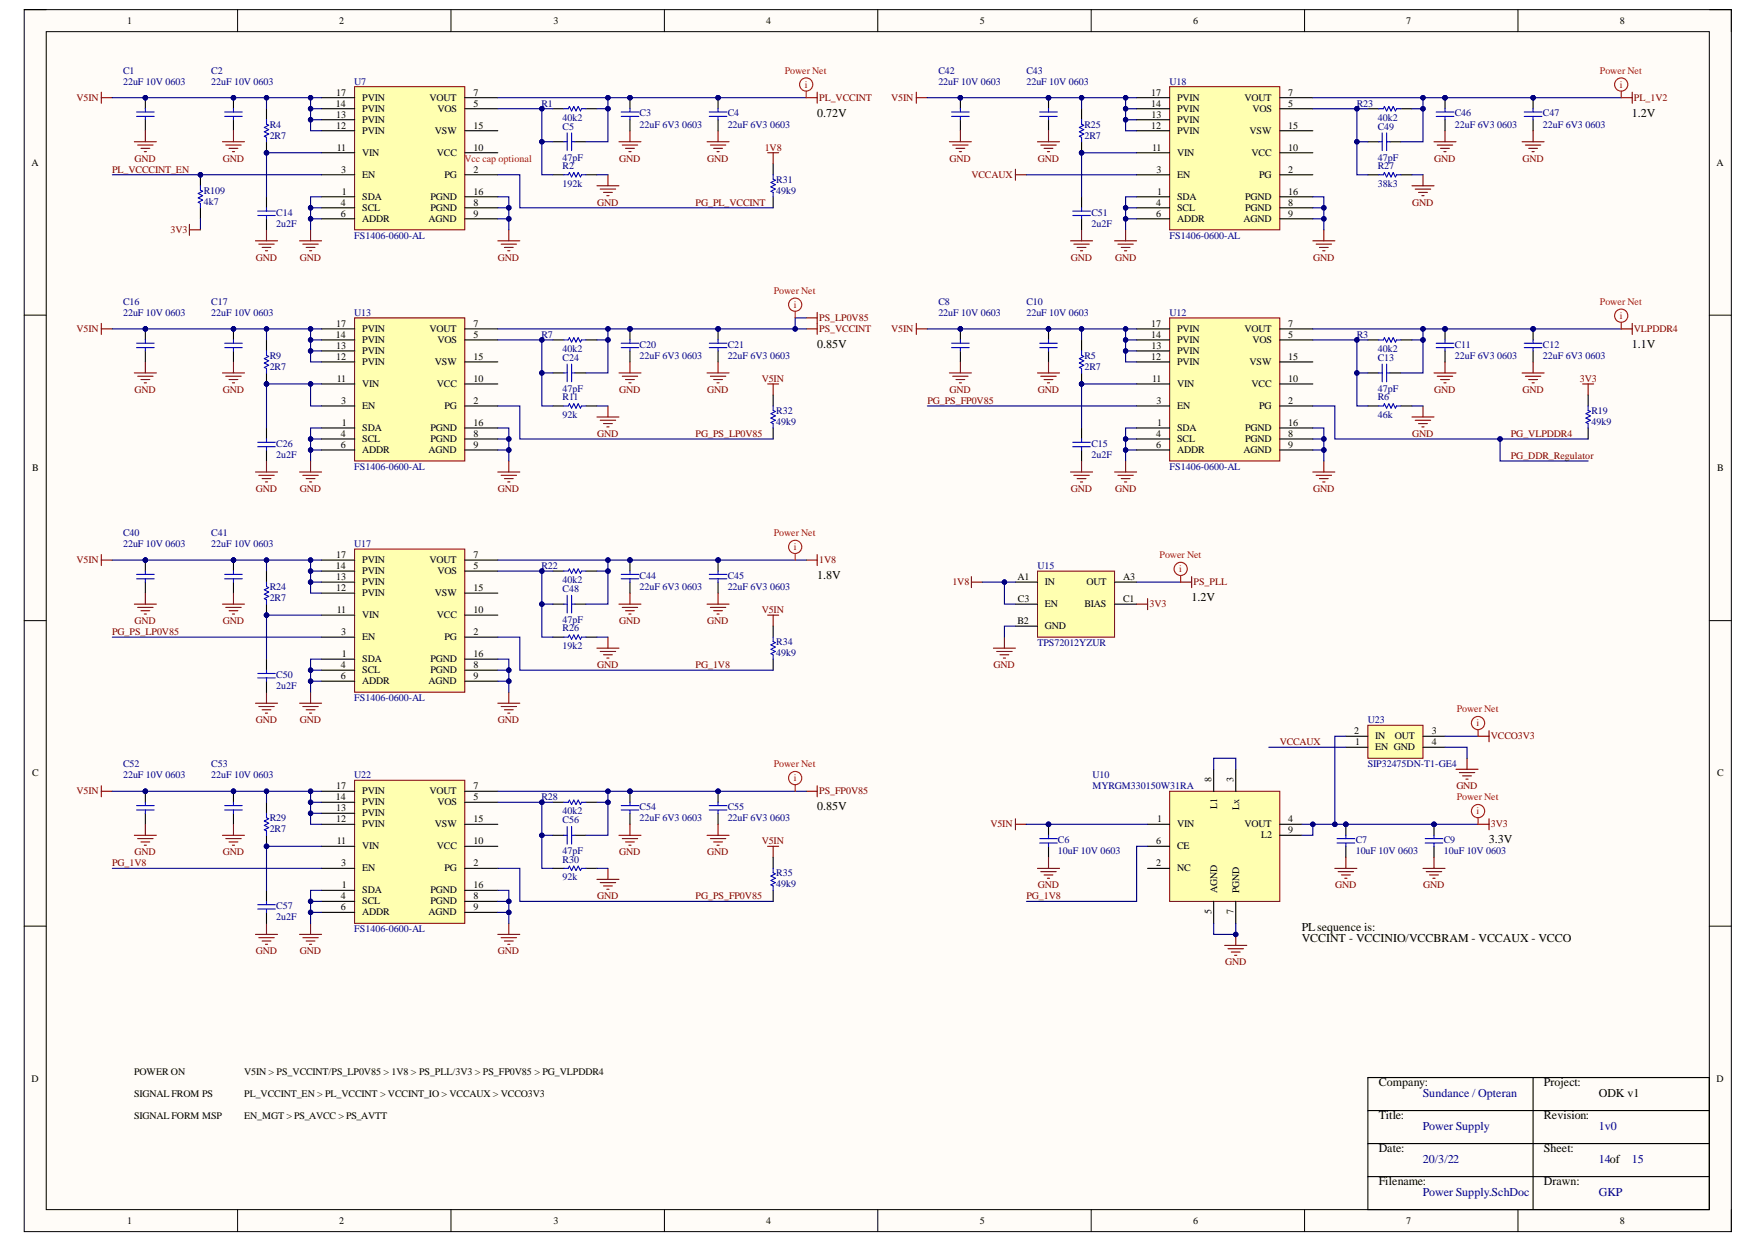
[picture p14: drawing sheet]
<svg xmlns="http://www.w3.org/2000/svg" width="297mm" height="210mm" viewBox="0 0 297 210" stroke-linecap="round" stroke-linejoin="round" font-family="sans-serif">
<defs><g id="words">
<g font-size="2">
<text x="138.2" y="19.8">0.72V</text>
<text x="275.9" y="19.8">1.2V</text>
<text x="138.2" y="58.8">0.85V</text>
<text x="275.9" y="58.8">1.1V</text>
<text x="138.2" y="97.9">1.8V</text>
<text x="201.5" y="101.6">1.2V</text>
<text x="138.2" y="137">0.85V</text>
<text x="251.7" y="142.5">3.3V</text>
<text x="220.1" y="157.4">PLsequence is:</text>
<text x="220.1" y="159.3">VCCINT - VCCINIO/VCCBRAM - VCCAUX - VCCO</text>
<text x="233.1" y="183.5">Company:</text>
<text x="261" y="183.5">Project:</text>
<text x="270.3" y="185.3">ODK v1</text>
<text x="233.1" y="189">Title:</text>
<text x="261" y="189">Revision:</text>
<text x="233.1" y="194.7">Date:</text>
<text x="261" y="194.7">Sheet:</text>
<text x="233.1" y="200.3">Filename:</text>
<text x="261" y="200.3">Drawn:</text>
</g>
<g font-size="2" fill="#000080">
<text x="240.5" y="185.3">Sundance / Opteran</text>
<text x="240.5" y="191">Power Supply</text>
<text x="270.3" y="191">1v0</text>
<text x="240.5" y="196.6">20/3/22</text>
<text x="270.3" y="196.6">14of</text>
<text x="275.9" y="196.6">15</text>
<text x="240.5" y="202.1">Power Supply.SchDoc</text>
<text x="270.3" y="202.1">GKP</text>
</g>
<g font-size="1.7">
<text x="21.5" y="4.1">1</text>
<text x="57.4" y="4.1">2</text>
<text x="93.6" y="4.1">3</text>
<text x="129.5" y="4.1">4</text>
<text x="165.7" y="4.1">5</text>
<text x="201.7" y="4.1">6</text>
<text x="237.7" y="4.1">7</text>
<text x="273.9" y="4.1">8</text>
<text x="56.9" y="16.2">17</text>
<text x="61.3" y="17.1">PVIN</text>
<text x="72.6" y="17.1">VOUT</text>
<text x="80" y="16.2">7</text>
<text x="194.6" y="16.2">17</text>
<text x="199" y="17.1">PVIN</text>
<text x="210.4" y="17.1">VOUT</text>
<text x="217.8" y="16.2">7</text>
<text x="56.8" y="18">14</text>
<text x="56.9" y="21.7">12</text>
<text x="56.9" y="19.9">13</text>
<text x="61.3" y="22.7">PVIN</text>
<text x="61.3" y="20.8">PVIN</text>
<text x="61.3" y="18.9">PVIN</text>
<text x="73.5" y="22.7">VSW</text>
<text x="73.9" y="18.9">VOS</text>
<text x="80" y="18">5</text>
<text x="80" y="21.7">15</text>
<text x="194.6" y="21.7">12</text>
<text x="194.6" y="18">14</text>
<text x="194.7" y="19.9">13</text>
<text x="199" y="22.7">PVIN</text>
<text x="199" y="20.8">PVIN</text>
<text x="199" y="18.9">PVIN</text>
<text x="211.3" y="22.7">VSW</text>
<text x="211.8" y="18.9">VOS</text>
<text x="217.8" y="18">5</text>
<text x="217.8" y="21.7">15</text>
<text x="5.3" y="28">A</text>
<text x="56.9" y="25.5">11</text>
<text x="57.7" y="29.2">3</text>
<text x="61.3" y="26.4">VIN</text>
<text x="73.9" y="26.4">VCC</text>
<text x="80" y="29.2">2</text>
<text x="80" y="25.5">10</text>
<text x="194.8" y="25.5">11</text>
<text x="195.5" y="29.2">3</text>
<text x="199" y="26.4">VIN</text>
<text x="211.6" y="26.4">VCC</text>
<text x="217.8" y="29.2">2</text>
<text x="217.8" y="25.5">10</text>
<text x="290.2" y="28">A</text>
<text x="57.6" y="34.8">4</text>
<text x="57.8" y="32.9">1</text>
<text x="61.3" y="33.8">SDA</text>
<text x="61.3" y="30.1">EN</text>
<text x="61.3" y="35.7">SCL</text>
<text x="72.8" y="35.7">PGND</text>
<text x="72.8" y="33.8">PGND</text>
<text x="75.1" y="30.1">PG</text>
<text x="80" y="34.8">8</text>
<text x="80" y="32.9">16</text>
<text x="195.4" y="34.8">4</text>
<text x="195.6" y="32.9">1</text>
<text x="199" y="33.8">SDA</text>
<text x="199" y="30.1">EN</text>
<text x="199" y="35.7">SCL</text>
<text x="210.5" y="35.7">PGND</text>
<text x="210.5" y="33.8">PGND</text>
<text x="212.9" y="30.1">PG</text>
<text x="217.8" y="34.8">8</text>
<text x="217.8" y="32.9">16</text>
<text x="57.6" y="36.6">6</text>
<text x="61.3" y="37.5">ADDR</text>
<text x="72.4" y="37.5">AGND</text>
<text x="80" y="36.6">9</text>
<text x="195.4" y="36.6">6</text>
<text x="199" y="37.5">ADDR</text>
<text x="210.3" y="37.5">AGND</text>
<text x="217.8" y="36.6">9</text>
<text x="56.8" y="57.1">14</text>
<text x="56.9" y="58.9">13</text>
<text x="56.9" y="55.2">17</text>
<text x="61.3" y="59.9">PVIN</text>
<text x="61.3" y="58">PVIN</text>
<text x="61.3" y="56.1">PVIN</text>
<text x="72.6" y="56.1">VOUT</text>
<text x="73.9" y="58">VOS</text>
<text x="80" y="57.1">5</text>
<text x="80" y="55.2">7</text>
<text x="194.6" y="57.1">14</text>
<text x="194.6" y="55.2">17</text>
<text x="194.7" y="58.9">13</text>
<text x="199" y="59.9">PVIN</text>
<text x="199" y="58">PVIN</text>
<text x="199" y="56.1">PVIN</text>
<text x="210.4" y="56.1">VOUT</text>
<text x="211.8" y="58">VOS</text>
<text x="217.8" y="57.1">5</text>
<text x="217.8" y="55.2">7</text>
<text x="56.9" y="60.8">12</text>
<text x="56.9" y="64.5">11</text>
<text x="61.3" y="65.4">VIN</text>
<text x="61.3" y="61.7">PVIN</text>
<text x="73.5" y="61.7">VSW</text>
<text x="73.9" y="65.4">VCC</text>
<text x="80" y="64.5">10</text>
<text x="80" y="60.8">15</text>
<text x="194.6" y="60.8">12</text>
<text x="194.8" y="64.5">11</text>
<text x="199" y="65.4">VIN</text>
<text x="199" y="61.7">PVIN</text>
<text x="211.3" y="61.7">VSW</text>
<text x="211.6" y="65.4">VCC</text>
<text x="217.8" y="64.5">10</text>
<text x="217.8" y="60.8">15</text>
<text x="57.7" y="68.2">3</text>
<text x="57.8" y="71.9">1</text>
<text x="61.3" y="69.2">EN</text>
<text x="75.1" y="69.2">PG</text>
<text x="80" y="68.2">2</text>
<text x="80" y="71.9">16</text>
<text x="195.5" y="68.2">3</text>
<text x="195.6" y="71.9">1</text>
<text x="199" y="69.2">EN</text>
<text x="212.9" y="69.2">PG</text>
<text x="217.8" y="68.2">2</text>
<text x="217.8" y="71.9">16</text>
<text x="57.6" y="73.8">4</text>
<text x="57.6" y="75.7">6</text>
<text x="61.3" y="72.9">SDA</text>
<text x="61.3" y="74.7">SCL</text>
<text x="61.3" y="76.6">ADDR</text>
<text x="72.4" y="76.6">AGND</text>
<text x="72.8" y="74.7">PGND</text>
<text x="72.8" y="72.9">PGND</text>
<text x="80" y="73.8">8</text>
<text x="80" y="75.7">9</text>
<text x="195.4" y="73.8">4</text>
<text x="195.4" y="75.7">6</text>
<text x="199" y="72.9">SDA</text>
<text x="199" y="74.7">SCL</text>
<text x="199" y="76.6">ADDR</text>
<text x="210.3" y="76.6">AGND</text>
<text x="210.5" y="74.7">PGND</text>
<text x="210.5" y="72.9">PGND</text>
<text x="217.8" y="73.8">8</text>
<text x="217.8" y="75.7">9</text>
<text x="5.4" y="79.6">B</text>
<text x="290.3" y="79.6">B</text>
<text x="56.9" y="94.3">17</text>
<text x="61.3" y="95.2">PVIN</text>
<text x="72.6" y="95.2">VOUT</text>
<text x="80" y="94.3">7</text>
<text x="56.8" y="96.1">14</text>
<text x="56.9" y="99.8">12</text>
<text x="56.9" y="98">13</text>
<text x="61.3" y="100.8">PVIN</text>
<text x="61.3" y="98.9">PVIN</text>
<text x="61.3" y="97.1">PVIN</text>
<text x="73.5" y="100.8">VSW</text>
<text x="73.9" y="97.1">VOS</text>
<text x="80" y="96.1">5</text>
<text x="80" y="99.8">15</text>
<text x="172" y="98">A1</text>
<text x="172.1" y="101.7">C3</text>
<text x="176.7" y="98.9">IN</text>
<text x="183.7" y="98.9">OUT</text>
<text x="189.9" y="98">A3</text>
<text x="189.9" y="101.7">C1</text>
<text x="56.9" y="103.6">11</text>
<text x="57.7" y="107.3">3</text>
<text x="61.3" y="104.5">VIN</text>
<text x="73.9" y="104.5">VCC</text>
<text x="80" y="107.3">2</text>
<text x="80" y="103.6">10</text>
<text x="172" y="105.4">B2</text>
<text x="176.7" y="106.4">GND</text>
<text x="176.7" y="102.6">EN</text>
<text x="183.3" y="102.6">BIAS</text>
<text x="57.6" y="112.9">4</text>
<text x="57.8" y="111">1</text>
<text x="61.3" y="111.9">SDA</text>
<text x="61.3" y="108.2">EN</text>
<text x="61.3" y="113.8">SCL</text>
<text x="72.8" y="113.8">PGND</text>
<text x="72.8" y="111.9">PGND</text>
<text x="75.1" y="108.2">PG</text>
<text x="80" y="112.9">8</text>
<text x="80" y="111">16</text>
<text x="57.6" y="114.7">6</text>
<text x="61.3" y="115.7">ADDR</text>
<text x="72.4" y="115.7">AGND</text>
<text x="80" y="114.7">9</text>
<text x="228.9" y="124">2</text>
<text x="229.1" y="125.9">1</text>
<text x="232.5" y="125">IN</text>
<text x="235.8" y="125">OUT</text>
<text x="242.1" y="124">3</text>
<text x="242.1" y="125.9">4</text>
<text x="5.4" y="131.2">C</text>
<text x="232.5" y="126.8">EN GND</text>
<text x="290.3" y="131.2">C</text>
<text x="56.8" y="135.2">14</text>
<text x="56.9" y="137">13</text>
<text x="56.9" y="133.3">17</text>
<text x="61.3" y="138">PVIN</text>
<text x="61.3" y="136.1">PVIN</text>
<text x="61.3" y="134.3">PVIN</text>
<text x="72.6" y="134.3">VOUT</text>
<text x="73.9" y="136.1">VOS</text>
<text x="80" y="135.2">5</text>
<text x="80" y="133.3">7</text>
<text x="204.8" y="132.2" transform="rotate(-90 204.8 132.2)">8</text>
<text x="205.8" y="136.7" transform="rotate(-90 205.8 136.7)">L1</text>
<text x="208.6" y="132.2" transform="rotate(-90 208.6 132.2)">3</text>
<text x="209.5" y="136.9" transform="rotate(-90 209.5 136.9)">Lx</text>
<text x="56.9" y="138.9">12</text>
<text x="56.9" y="142.6">11</text>
<text x="61.3" y="143.6">VIN</text>
<text x="61.3" y="139.8">PVIN</text>
<text x="73.5" y="139.8">VSW</text>
<text x="73.9" y="143.6">VCC</text>
<text x="80" y="142.6">10</text>
<text x="80" y="138.9">15</text>
<text x="195.4" y="142.6">6</text>
<text x="195.6" y="138.9">1</text>
<text x="199" y="139.8">VIN</text>
<text x="199" y="143.6">CE</text>
<text x="210.4" y="139.8">VOUT</text>
<text x="213.2" y="141.7">L2</text>
<text x="217.8" y="138.9">4</text>
<text x="217.8" y="140.8">9</text>
<text x="57.7" y="146.3">3</text>
<text x="61.3" y="147.3">EN</text>
<text x="75.1" y="147.3">PG</text>
<text x="80" y="146.3">2</text>
<text x="195.4" y="146.3">2</text>
<text x="199" y="147.3">NC</text>
<text x="57.6" y="151.9">4</text>
<text x="57.6" y="153.8">6</text>
<text x="57.8" y="150.1">1</text>
<text x="61.3" y="151">SDA</text>
<text x="61.3" y="152.9">SCL</text>
<text x="61.3" y="154.7">ADDR</text>
<text x="72.4" y="154.7">AGND</text>
<text x="72.8" y="152.9">PGND</text>
<text x="72.8" y="151">PGND</text>
<text x="80" y="151.9">8</text>
<text x="80" y="153.8">9</text>
<text x="80" y="150.1">16</text>
<text x="204.8" y="154.5" transform="rotate(-90 204.8 154.5)">5</text>
<text x="205.8" y="151" transform="rotate(-90 205.8 151)">AGND</text>
<text x="208.6" y="154.5" transform="rotate(-90 208.6 154.5)">7</text>
<text x="209.5" y="151" transform="rotate(-90 209.5 151)">PGND</text>
<text x="5.3" y="182.9">D</text>
<text x="22.7" y="181.7">POWER ON</text>
<text x="22.7" y="185.4">SIGNAL FROM PS</text>
<text x="41.3" y="181.7">V5IN &gt; PS_VCCINT/PS_LP0V85 &gt; 1V8 &gt; PS_PLL/3V3 &gt; PS_FP0V85 &gt; PG_VLPDDR4</text>
<text x="41.3" y="185.4">PL_VCCINT_EN &gt; PL_VCCINT &gt; VCCINT_IO &gt; VCCAUX &gt; VCCO3V3</text>
<text x="290.2" y="182.9">D</text>
<text x="22.7" y="189.1">SIGNAL FORM MSP</text>
<text x="41.3" y="189.1">EN_MGT &gt; PS_AVCC &gt; PS_AVTT</text>
<text x="21.5" y="206.8">1</text>
<text x="57.4" y="206.8">2</text>
<text x="93.6" y="206.8">3</text>
<text x="129.5" y="206.8">4</text>
<text x="165.7" y="206.8">5</text>
<text x="201.7" y="206.8">6</text>
<text x="237.7" y="206.8">7</text>
<text x="273.9" y="206.8">8</text>
</g>
<g font-size="1.7" fill="#800000">
<text x="12.9" y="17.1">V5IN</text>
<text x="138.5" y="17.1">PL_VCCINT</text>
<text x="150.7" y="17.1">V5IN</text>
<text x="276.2" y="17.1">PL_1V2</text>
<text x="19" y="29.2">PL_VCCCINT_EN</text>
<text x="22.8" y="27.3">GND</text>
<text x="37.7" y="27.3">GND</text>
<text x="104.7" y="27.3">GND</text>
<text x="119.6" y="27.3">GND</text>
<text x="129.3" y="25.5">1V8</text>
<text x="160.5" y="27.3">GND</text>
<text x="175.5" y="27.3">GND</text>
<text x="242.5" y="27.3">GND</text>
<text x="257.4" y="27.3">GND</text>
<text x="100.9" y="34.8">GND</text>
<text x="117.6" y="34.8">PG_PL_VCCINT</text>
<text x="164.2" y="30.1">VCCAUX</text>
<text x="238.8" y="34.8">GND</text>
<text x="28.9" y="39.4">3V3</text>
<text x="43.2" y="44.1">GND</text>
<text x="50.7" y="44.1">GND</text>
<text x="84.2" y="44.1">GND</text>
<text x="181.1" y="44.1">GND</text>
<text x="188.5" y="44.1">GND</text>
<text x="222" y="44.1">GND</text>
<text x="12.9" y="56.1">V5IN</text>
<text x="138.5" y="56.1">PS_VCCINT</text>
<text x="138.5" y="54.3">PS_LP0V85</text>
<text x="150.7" y="56.1">V5IN</text>
<text x="276.2" y="56.1">VLPDDR4</text>
<text x="128.8" y="64.5">V5IN</text>
<text x="267.1" y="64.5">3V3</text>
<text x="22.8" y="66.4">GND</text>
<text x="37.7" y="66.4">GND</text>
<text x="104.7" y="66.4">GND</text>
<text x="119.6" y="66.4">GND</text>
<text x="156.8" y="68.2">PG_PS_FP0V85</text>
<text x="160.5" y="66.4">GND</text>
<text x="175.5" y="66.4">GND</text>
<text x="242.5" y="66.4">GND</text>
<text x="257.4" y="66.4">GND</text>
<text x="100.9" y="73.8">GND</text>
<text x="117.6" y="73.8">PG_PS_LP0V85</text>
<text x="238.8" y="73.8">GND</text>
<text x="255.4" y="73.8">PG_VLPDDR4</text>
<text x="255.4" y="77.5">PG_DDR_Regulator</text>
<text x="43.2" y="83.1">GND</text>
<text x="50.7" y="83.1">GND</text>
<text x="84.2" y="83.1">GND</text>
<text x="181.1" y="83.1">GND</text>
<text x="188.5" y="83.1">GND</text>
<text x="222" y="83.1">GND</text>
<text x="12.9" y="95.2">V5IN</text>
<text x="138.5" y="95.2">1V8</text>
<text x="161" y="98.9">1V8</text>
<text x="201.8" y="98.9">PS_PLL</text>
<text x="19" y="107.3">PG_PS_LP0V85</text>
<text x="22.8" y="105.4">GND</text>
<text x="37.7" y="105.4">GND</text>
<text x="104.7" y="105.4">GND</text>
<text x="119.6" y="105.4">GND</text>
<text x="128.8" y="103.6">V5IN</text>
<text x="194.3" y="102.6">3V3</text>
<text x="100.9" y="112.9">GND</text>
<text x="117.6" y="112.9">PG_1V8</text>
<text x="167.9" y="112.9">GND</text>
<text x="43.2" y="122.2">GND</text>
<text x="50.7" y="122.2">GND</text>
<text x="84.2" y="122.2">GND</text>
<text x="216.3" y="125.9">VCCAUX</text>
<text x="252" y="125">VCCO3V3</text>
<text x="12.9" y="134.3">V5IN</text>
<text x="138.5" y="134.3">PS_FP0V85</text>
<text x="246.2" y="133.3">GND</text>
<text x="128.8" y="142.6">V5IN</text>
<text x="167.4" y="139.8">V5IN</text>
<text x="252" y="139.8">3V3</text>
<text x="19" y="146.3">PG_1V8</text>
<text x="22.8" y="144.5">GND</text>
<text x="37.7" y="144.5">GND</text>
<text x="104.7" y="144.5">GND</text>
<text x="119.6" y="144.5">GND</text>
<text x="100.9" y="151.9">GND</text>
<text x="117.6" y="151.9">PG_PS_FP0V85</text>
<text x="173.5" y="151.9">PG_1V8</text>
<text x="175.5" y="150.1">GND</text>
<text x="225.7" y="150.1">GND</text>
<text x="240.6" y="150.1">GND</text>
<text x="43.2" y="161.2">GND</text>
<text x="50.7" y="161.2">GND</text>
<text x="84.2" y="161.2">GND</text>
<text x="207.1" y="163.1">GND</text>
</g>
<g font-size="1.7" fill="#000080">
<text x="20.8" y="12.4">C1</text>
<text x="20.8" y="14.3">22uF 10V 0603</text>
<text x="35.7" y="12.4">C2</text>
<text x="35.7" y="14.3">22uF 10V 0603</text>
<text x="59.9" y="14.3">U7</text>
<text x="158.6" y="12.4">C42</text>
<text x="158.6" y="14.3">22uF 10V 0603</text>
<text x="173.5" y="12.4">C43</text>
<text x="173.5" y="14.3">22uF 10V 0603</text>
<text x="197.7" y="14.3">U18</text>
<text x="45.6" y="21.6">R4</text>
<text x="45.6" y="23.4">2R7</text>
<text x="91.5" y="18">R1</text>
<text x="95.1" y="21.9">C5</text>
<text x="95.1" y="20.4">40k2</text>
<text x="108.1" y="19.6">C3</text>
<text x="108.1" y="21.6">22uF 6V3 0603</text>
<text x="123" y="19.6">C4</text>
<text x="123" y="21.6">22uF 6V3 0603</text>
<text x="183.3" y="21.6">R25</text>
<text x="183.3" y="23.4">2R7</text>
<text x="229.4" y="18">R23</text>
<text x="232.9" y="21.9">C49</text>
<text x="232.9" y="20.4">40k2</text>
<text x="246" y="19.6">C46</text>
<text x="246" y="21.6">22uF 6V3 0603</text>
<text x="260.8" y="19.6">C47</text>
<text x="260.8" y="21.6">22uF 6V3 0603</text>
<text x="95.1" y="27.1">47pF</text>
<text x="95.1" y="28.6">R2</text>
<text x="232.9" y="27.1">47pF</text>
<text x="232.9" y="28.6">R27</text>
<text x="34.4" y="32.7">R109</text>
<text x="34.4" y="34.6">4k7</text>
<text x="95.1" y="31.5">192k</text>
<text x="131.2" y="30.9">R31</text>
<text x="131.2" y="32.7">49k9</text>
<text x="232.9" y="31.5">38k3</text>
<text x="46.7" y="36.4">C14</text>
<text x="46.7" y="38.3">2u2F</text>
<text x="59.9" y="40.3">FS1406-0600-AL</text>
<text x="184.5" y="36.4">C51</text>
<text x="184.5" y="38.3">2u2F</text>
<text x="197.7" y="40.3">FS1406-0600-AL</text>
<text x="20.8" y="51.5">C16</text>
<text x="20.8" y="53.3">22uF 10V 0603</text>
<text x="35.7" y="51.5">C17</text>
<text x="35.7" y="53.3">22uF 10V 0603</text>
<text x="59.9" y="53.3">U13</text>
<text x="158.6" y="51.5">C8</text>
<text x="158.6" y="53.3">22uF 10V 0603</text>
<text x="173.5" y="51.5">C10</text>
<text x="173.5" y="53.3">22uF 10V 0603</text>
<text x="197.7" y="53.3">U12</text>
<text x="91.5" y="57.1">R7</text>
<text x="95.1" y="59.4">40k2</text>
<text x="108.1" y="58.8">C20</text>
<text x="123" y="58.8">C21</text>
<text x="229.4" y="57.1">R3</text>
<text x="232.9" y="59.4">40k2</text>
<text x="246" y="58.8">C11</text>
<text x="260.8" y="58.8">C12</text>
<text x="45.6" y="60.6">R9</text>
<text x="45.6" y="62.5">2R7</text>
<text x="95.1" y="61">C24</text>
<text x="108.1" y="60.6">22uF 6V3 0603</text>
<text x="123" y="60.6">22uF 6V3 0603</text>
<text x="183.3" y="60.6">R5</text>
<text x="183.3" y="62.5">2R7</text>
<text x="232.9" y="61">C13</text>
<text x="246" y="60.6">22uF 6V3 0603</text>
<text x="260.8" y="60.6">22uF 6V3 0603</text>
<text x="95.1" y="66.2">47pF</text>
<text x="95.1" y="67.6">R11</text>
<text x="95.1" y="70.6">92k</text>
<text x="131.2" y="69.9">R32</text>
<text x="131.2" y="71.8">49k9</text>
<text x="232.9" y="66.2">47pF</text>
<text x="232.9" y="67.6">R6</text>
<text x="232.9" y="70.6">46k</text>
<text x="269.1" y="69.9">R19</text>
<text x="269.1" y="71.8">49k9</text>
<text x="46.7" y="75.5">C26</text>
<text x="46.7" y="77.4">2u2F</text>
<text x="184.5" y="75.5">C15</text>
<text x="184.5" y="77.4">2u2F</text>
<text x="59.9" y="79.4">FS1406-0600-AL</text>
<text x="197.7" y="79.4">FS1406-0600-AL</text>
<text x="20.8" y="90.5">C40</text>
<text x="20.8" y="92.4">22uF 10V 0603</text>
<text x="35.7" y="90.5">C41</text>
<text x="35.7" y="92.4">22uF 10V 0603</text>
<text x="59.9" y="92.4">U17</text>
<text x="45.6" y="99.7">R24</text>
<text x="45.6" y="101.5">2R7</text>
<text x="91.5" y="96.1">R22</text>
<text x="95.1" y="100">C48</text>
<text x="95.1" y="98.6">40k2</text>
<text x="108.1" y="97.8">C44</text>
<text x="108.1" y="99.7">22uF 6V3 0603</text>
<text x="123" y="97.8">C45</text>
<text x="123" y="99.7">22uF 6V3 0603</text>
<text x="175.4" y="96.1">U15</text>
<text x="95.1" y="105.3">47pF</text>
<text x="95.1" y="106.7">R26</text>
<text x="95.1" y="109.7">19k2</text>
<text x="131.2" y="109">R34</text>
<text x="131.2" y="110.8">49k9</text>
<text x="175.4" y="109.1">TPS72012YZUR</text>
<text x="46.7" y="114.6">C50</text>
<text x="46.7" y="116.4">2u2F</text>
<text x="59.9" y="118.4">FS1406-0600-AL</text>
<text x="231.2" y="122.2">U23</text>
<text x="20.8" y="129.6">C52</text>
<text x="20.8" y="131.5">22uF 10V 0603</text>
<text x="35.7" y="129.6">C53</text>
<text x="35.7" y="131.5">22uF 10V 0603</text>
<text x="59.9" y="131.5">U22</text>
<text x="184.7" y="131.5">U10</text>
<text x="231.2" y="129.6">SIP32475DN-T1-GE4</text>
<text x="91.5" y="135.2">R28</text>
<text x="95.1" y="137.6">40k2</text>
<text x="108.1" y="136.9">C54</text>
<text x="123" y="136.9">C55</text>
<text x="184.7" y="133.3">MYRGM330150W31RA</text>
<text x="45.6" y="138.7">R29</text>
<text x="45.6" y="140.6">2R7</text>
<text x="95.1" y="139.1">C56</text>
<text x="108.1" y="138.7">22uF 6V3 0603</text>
<text x="123" y="138.7">22uF 6V3 0603</text>
<text x="178.9" y="142.5">C6</text>
<text x="229.2" y="142.5">C7</text>
<text x="244.1" y="142.5">C9</text>
<text x="95.1" y="144.3">47pF</text>
<text x="95.1" y="145.8">R30</text>
<text x="95.1" y="148.8">92k</text>
<text x="131.2" y="148">R35</text>
<text x="131.2" y="149.9">49k9</text>
<text x="178.9" y="144.3">10uF 10V 0603</text>
<text x="229.2" y="144.3">10uF 10V 0603</text>
<text x="244.1" y="144.3">10uF 10V 0603</text>
<text x="46.7" y="153.6">C57</text>
<text x="46.7" y="155.5">2u2F</text>
<text x="59.9" y="157.5">FS1406-0600-AL</text>
</g>
<g font-size="1.7" fill="#f00">
<text x="132.7" y="12.4">Power Net</text>
<text x="136" y="14.8">i</text>
<text x="270.5" y="12.4">Power Net</text>
<text x="273.9" y="14.8">i</text>
<text x="78.5" y="27.3">Vcc cap optional</text>
<text x="130.8" y="49.6">Power Net</text>
<text x="134.2" y="52">i</text>
<text x="270.5" y="51.5">Power Net</text>
<text x="273.9" y="53.9">i</text>
<text x="130.8" y="90.5">Power Net</text>
<text x="134.2" y="93">i</text>
<text x="196" y="94.3">Power Net</text>
<text x="199.3" y="96.7">i</text>
<text x="246.3" y="120.3">Power Net</text>
<text x="249.6" y="122.8">i</text>
<text x="130.8" y="129.6">Power Net</text>
<text x="134.2" y="132.1">i</text>
<text x="246.3" y="135.2">Power Net</text>
<text x="249.6" y="137.6">i</text>
</g>
</g></defs>
<path d="M4.1 1.6h288.6v206.5h-288.6z" fill-rule="evenodd" fill="#fffcf8"/>
<path d="M4.1 1.6h288.6v206.5h-288.6z" fill="none" stroke="#000" stroke-width=".17"/>
<path d="M7.8 5.4h281.2v199h-281.2z" fill-rule="evenodd" fill="#fffcf8"/>
<g fill="none" stroke="#000" stroke-width=".17">
<path d="M4.1 1.6h3.7M7.8 5.4h281.2v199h-281.2zM40.2 1.6v3.8M76.2 1.6v3.8M112.3 1.6v3.8M148.4 1.6v3.8M184.5 1.6v3.8M220.6 1.6v3.8M256.6 1.6v3.8M289 1.6h3.7v3.8M4.1 53.3h3.7M289 53.3h3.7"/>
<path d="M4.1 104.9h3.7M289 104.9h3.7M4.1 156.5h3.7M289 156.5h3.7M40.2 204.4v3.7M76.2 204.4v3.7M112.3 204.4v3.7M148.4 204.4v3.7M184.5 204.4v3.7M220.6 204.4v3.7M256.6 204.4v3.7M292.7 204.4v3.7"/>
</g>
<path d="M231.3 182.1h57.7v22.3h-57.7zM231.3 187.7h57.7M231.3 193.3h57.7M231.3 198.9h57.7M259.2 182.1v22.3" fill="none" stroke="#000" stroke-width=".19"/>
<path d="M59.9 14.6h18.7v24.2h-18.7z" fill-rule="evenodd" fill="#ffffb0"/>
<path d="M59.9 14.6h18.7v24.2h-18.7z" fill="none" stroke="#800000" stroke-width=".17"/>
<g fill="none" stroke="#000" stroke-width=".19">
<path d="M54.4 18.4h5.5M54.4 16.5h5.5M78.6 18.4h5.6M78.6 16.5h5.6M54.4 33.3h5.5M54.4 29.5h5.5M54.4 35.1h5.5M54.4 37h5.5M54.4 25.8h5.5M54.4 22.1h5.5M54.4 20.2h5.5M78.6 33.3h5.6"/>
<path d="M78.6 29.5h5.6M78.6 35.1h5.6M78.6 37h5.6M78.6 25.8h5.6M78.6 22.1h5.6"/>
</g>
<circle cx="106.5" cy="16.5" r=".37" fill="#000080"/>
<circle cx="106.5" cy="16.5" r=".37" fill="none" stroke="#000080" stroke-width=".17"/>
<path d="M106.5 16.5v1.9M106.5 20.2v1.9" fill="none" stroke="#000" stroke-width=".19"/>
<circle cx="106.5" cy="16.5" r=".37" fill="#000080"/>
<circle cx="106.5" cy="16.5" r=".37" fill="none" stroke="#000080" stroke-width=".17"/>
<path d="M105 18.9h3M105 19.7h3M106.5 18.4v.5M106.5 19.7v.5" fill="none" stroke="#00f" stroke-width=".19"/>
<circle cx="121.4" cy="16.5" r=".37" fill="#000080"/>
<circle cx="121.4" cy="16.5" r=".37" fill="none" stroke="#000080" stroke-width=".17"/>
<path d="M121.4 16.5v1.9M121.4 20.2v1.9" fill="none" stroke="#000" stroke-width=".19"/>
<circle cx="121.4" cy="16.5" r=".37" fill="#000080"/>
<circle cx="121.4" cy="16.5" r=".37" fill="none" stroke="#000080" stroke-width=".17"/>
<path d="M119.9 18.9h3M119.9 19.7h3M121.4 18.4v.5M121.4 19.7v.5" fill="none" stroke="#00f" stroke-width=".19"/>
<circle cx="24.6" cy="16.5" r=".37" fill="#000080"/>
<circle cx="24.6" cy="16.5" r=".37" fill="none" stroke="#000080" stroke-width=".17"/>
<path d="M24.6 16.5v1.9M24.6 20.2v1.9" fill="none" stroke="#000" stroke-width=".19"/>
<circle cx="24.6" cy="16.5" r=".37" fill="#000080"/>
<circle cx="24.6" cy="16.5" r=".37" fill="none" stroke="#000080" stroke-width=".17"/>
<path d="M23.1 18.9h3M23.1 19.7h3M24.6 18.4v.5M24.6 19.7v.5" fill="none" stroke="#00f" stroke-width=".19"/>
<circle cx="39.5" cy="16.5" r=".37" fill="#000080"/>
<circle cx="39.5" cy="16.5" r=".37" fill="none" stroke="#000080" stroke-width=".17"/>
<path d="M39.5 16.5v1.9M39.5 20.2v1.9" fill="none" stroke="#000" stroke-width=".19"/>
<circle cx="39.5" cy="16.5" r=".37" fill="#000080"/>
<circle cx="39.5" cy="16.5" r=".37" fill="none" stroke="#000080" stroke-width=".17"/>
<path d="M38 18.9h3M38 19.7h3M39.5 18.4v.5M39.5 19.7v.5" fill="none" stroke="#00f" stroke-width=".19"/>
<circle cx="177.3" cy="139.3" r=".38" fill="#000080"/>
<circle cx="177.3" cy="139.3" r=".38" fill="none" stroke="#000080" stroke-width=".17"/>
<path d="M177.3 139.3v1.9M177.3 143v1.9" fill="none" stroke="#000" stroke-width=".19"/>
<circle cx="177.3" cy="139.3" r=".38" fill="#000080"/>
<circle cx="177.3" cy="139.3" r=".38" fill="none" stroke="#000080" stroke-width=".17"/>
<path d="M175.8 141.7h2.9M175.8 142.5h2.9M177.3 141.2v.5M177.3 142.5v.5" fill="none" stroke="#00f" stroke-width=".19"/>
<circle cx="227.5" cy="139.3" r=".37" fill="#000080"/>
<circle cx="227.5" cy="139.3" r=".37" fill="none" stroke="#000080" stroke-width=".17"/>
<path d="M227.5 139.3v1.9M227.5 143v1.9" fill="none" stroke="#000" stroke-width=".19"/>
<circle cx="227.5" cy="139.3" r=".37" fill="#000080"/>
<circle cx="227.5" cy="139.3" r=".37" fill="none" stroke="#000080" stroke-width=".17"/>
<path d="M226 141.7h3M226 142.5h3M227.5 141.2v.5M227.5 142.5v.5" fill="none" stroke="#00f" stroke-width=".19"/>
<circle cx="242.4" cy="139.3" r=".38" fill="#000080"/>
<circle cx="242.4" cy="139.3" r=".38" fill="none" stroke="#000080" stroke-width=".17"/>
<path d="M242.4 139.3v1.9M242.4 143v1.9" fill="none" stroke="#000" stroke-width=".19"/>
<circle cx="242.4" cy="139.3" r=".38" fill="#000080"/>
<circle cx="242.4" cy="139.3" r=".38" fill="none" stroke="#000080" stroke-width=".17"/>
<path d="M240.9 141.7h3M240.9 142.5h3M242.4 141.2v.5M242.4 142.5v.5" fill="none" stroke="#00f" stroke-width=".19"/>
<path d="M197.7 133.7h18.7v18.6h-18.7z" fill-rule="evenodd" fill="#ffffb0"/>
<path d="M197.7 133.7h18.7v18.6h-18.7z" fill="none" stroke="#800000" stroke-width=".17"/>
<path d="M194 139.3h3.7M205.2 130v3.7M208.9 130v3.7M216.4 139.3h3.7M194 146.8h3.7M194 143h3.7M205.2 152.3v3.8M208.9 152.3v3.8M216.4 141.2h3.7" fill="none" stroke="#000" stroke-width=".19"/>
<g fill="none" stroke="#800000" stroke-width=".19">
<path d="M17.1 15.6v1.8M17.1 16.5h1.9M136.3 16.5h1.9M138.2 15.6v1.8M22.7 24h3.7M23.3 24.5h2.6M23.8 25.1h1.5M24.4 25.6h.4M24.6 22.1v1.9M37.6 24h3.7M38.2 24.5h2.6M38.7 25.1h1.5"/>
<path d="M39.3 25.6h.4M39.5 22.1v1.9M52.5 38.8v1.9M86 38.8v1.9M100.9 31.4h3.7M101.5 32h2.6M102 32.5h1.5M102.6 33.1h.4M102.8 29.5v1.9M104.6 24h3.8M105.2 24.5h2.6M105.8 25.1h1.4"/>
<path d="M106.3 25.6h.4M106.5 22.1v1.9M119.5 24h3.8M120.1 24.5h2.6M120.7 25.1h1.4M121.2 25.6h.4M121.4 22.1v1.9M50.6 40.7h3.8M51.2 41.3h2.6M51.8 41.8h1.4M52.3 42.4h.4M84.2 40.7h3.7"/>
<path d="M84.7 41.3h2.6M85.3 41.8h1.5M85.8 42.4h.4M207.1 159.8h3.7M208.9 157.9v1.9M207.6 160.3h2.6M208.2 160.9h1.5M208.7 161.4h.4"/>
</g>
<circle cx="208.9" cy="157.9" r=".37" fill="#000080"/>
<circle cx="208.9" cy="157.9" r=".37" fill="none" stroke="#000080" stroke-width=".17"/>
<g fill="none" stroke="#800000" stroke-width=".19">
<path d="M45.1 38.8v1.9M43.2 40.7h3.7M43.8 41.3h2.6M44.3 41.8h1.5M44.9 42.4h.3M136.3 55.6h1.9M138.2 54.7v1.8M171.7 139.3h1.8M171.7 138.4v1.8M249.9 139.3h1.8M251.7 138.4v1.8M175.4 146.8h3.7"/>
<path d="M176 147.3h2.6M176.5 147.9h1.5M177.1 148.4h.3M177.3 144.9v1.9M225.7 146.8h3.7M226.2 147.3h2.6M226.8 147.9h1.5M227.4 148.4h.3M227.5 144.9v1.9M240.6 146.8h3.7M241.1 147.3h2.6M241.7 147.9h1.5"/>
<path d="M242.2 148.4h.4M242.4 144.9v1.9"/>
</g>
<path d="M59.9 53.7h18.7v24.2h-18.7z" fill-rule="evenodd" fill="#ffffb0"/>
<path d="M59.9 53.7h18.7v24.2h-18.7z" fill="none" stroke="#800000" stroke-width=".17"/>
<g fill="none" stroke="#000" stroke-width=".19">
<path d="M54.4 57.4h5.5M54.4 55.6h5.5M54.4 59.3h5.5M78.6 57.4h5.6M78.6 55.6h5.6M54.4 72.3h5.5M54.4 68.6h5.5M54.4 74.2h5.5M54.4 76h5.5M54.4 64.9h5.5M54.4 61.2h5.5M78.6 72.3h5.6"/>
<path d="M78.6 68.6h5.6M78.6 74.2h5.6M78.6 76h5.6M78.6 64.9h5.6M78.6 61.2h5.6"/>
</g>
<circle cx="106.5" cy="55.6" r=".37" fill="#000080"/>
<circle cx="106.5" cy="55.6" r=".37" fill="none" stroke="#000080" stroke-width=".17"/>
<path d="M106.5 55.6v1.8M106.5 59.3v1.9" fill="none" stroke="#000" stroke-width=".19"/>
<circle cx="106.5" cy="55.6" r=".37" fill="#000080"/>
<circle cx="106.5" cy="55.6" r=".37" fill="none" stroke="#000080" stroke-width=".17"/>
<path d="M105 58h3M105 58.8h3M106.5 57.4v.6M106.5 58.8v.5" fill="none" stroke="#00f" stroke-width=".19"/>
<circle cx="121.4" cy="55.6" r=".37" fill="#000080"/>
<circle cx="121.4" cy="55.6" r=".37" fill="none" stroke="#000080" stroke-width=".17"/>
<path d="M121.4 55.6v1.8M121.4 59.3v1.9" fill="none" stroke="#000" stroke-width=".19"/>
<circle cx="121.4" cy="55.6" r=".37" fill="#000080"/>
<circle cx="121.4" cy="55.6" r=".37" fill="none" stroke="#000080" stroke-width=".17"/>
<path d="M119.9 58h3M119.9 58.8h3M121.4 57.4v.6M121.4 58.8v.5" fill="none" stroke="#00f" stroke-width=".19"/>
<circle cx="24.6" cy="55.6" r=".37" fill="#000080"/>
<circle cx="24.6" cy="55.6" r=".37" fill="none" stroke="#000080" stroke-width=".17"/>
<path d="M24.6 55.6v1.8M24.6 59.3v1.9" fill="none" stroke="#000" stroke-width=".19"/>
<circle cx="24.6" cy="55.6" r=".37" fill="#000080"/>
<circle cx="24.6" cy="55.6" r=".37" fill="none" stroke="#000080" stroke-width=".17"/>
<path d="M23.1 58h3M23.1 58.8h3M24.6 57.4v.6M24.6 58.8v.5" fill="none" stroke="#00f" stroke-width=".19"/>
<circle cx="39.5" cy="55.6" r=".37" fill="#000080"/>
<circle cx="39.5" cy="55.6" r=".37" fill="none" stroke="#000080" stroke-width=".17"/>
<path d="M39.5 55.6v1.8M39.5 59.3v1.9" fill="none" stroke="#000" stroke-width=".19"/>
<circle cx="39.5" cy="55.6" r=".37" fill="#000080"/>
<circle cx="39.5" cy="55.6" r=".37" fill="none" stroke="#000080" stroke-width=".17"/>
<path d="M38 58h3M38 58.8h3M39.5 57.4v.6M39.5 58.8v.5" fill="none" stroke="#00f" stroke-width=".19"/>
<g fill="none" stroke="#800000" stroke-width=".19">
<path d="M17.1 54.7v1.8M17.1 55.6h1.9M22.7 63h3.7M23.3 63.6h2.6M23.8 64.1h1.5M24.4 64.7h.4M24.6 61.2v1.8M37.6 63h3.7M38.2 63.6h2.6M38.7 64.1h1.5M39.3 64.7h.4M39.5 61.2v1.8"/>
<path d="M43.2 79.8h3.7M45.1 77.9v1.9M50.6 79.8h3.8M52.5 77.9v1.9M84.2 79.8h3.7M86 77.9v1.9M100.9 70.5h3.7M101.5 71h2.6M102 71.6h1.5M102.6 72.1h.4M102.8 68.6v1.9M104.6 63h3.8"/>
<path d="M105.2 63.6h2.6M105.8 64.1h1.4M106.3 64.7h.4M106.5 61.2v1.8M119.5 63h3.8M120.1 63.6h2.6M120.7 64.1h1.4M121.2 64.7h.4M121.4 61.2v1.8M43.8 80.3h2.6M44.3 80.9h1.5M44.9 81.4h.3"/>
<path d="M51.2 80.3h2.6M51.8 80.9h1.4M52.3 81.4h.4M84.7 80.3h2.6M85.3 80.9h1.5M85.8 81.4h.4M136.3 94.7h1.9M138.2 93.7v1.9"/>
</g>
<path d="M59.9 92.8h18.7v24.2h-18.7z" fill-rule="evenodd" fill="#ffffb0"/>
<path d="M59.9 92.8h18.7v24.2h-18.7z" fill="none" stroke="#800000" stroke-width=".17"/>
<g fill="none" stroke="#000" stroke-width=".19">
<path d="M54.4 96.5h5.5M54.4 94.7h5.5M54.4 98.4h5.5M78.6 96.5h5.6M78.6 94.7h5.6M54.4 111.4h5.5M54.4 107.7h5.5M54.4 113.3h5.5M54.4 115.1h5.5M54.4 104h5.5M54.4 100.2h5.5M78.6 111.4h5.6"/>
<path d="M78.6 107.7h5.6M78.6 113.3h5.6M78.6 115.1h5.6M78.6 104h5.6M78.6 100.2h5.6"/>
</g>
<circle cx="106.5" cy="94.7" r=".37" fill="#000080"/>
<circle cx="106.5" cy="94.7" r=".37" fill="none" stroke="#000080" stroke-width=".17"/>
<path d="M106.5 94.7v1.8M106.5 98.4v1.8" fill="none" stroke="#000" stroke-width=".19"/>
<circle cx="106.5" cy="94.7" r=".37" fill="#000080"/>
<circle cx="106.5" cy="94.7" r=".37" fill="none" stroke="#000080" stroke-width=".17"/>
<path d="M105 97.1h3M105 97.8h3M106.5 96.5v.6M106.5 97.8v.6" fill="none" stroke="#00f" stroke-width=".19"/>
<circle cx="121.4" cy="94.7" r=".37" fill="#000080"/>
<circle cx="121.4" cy="94.7" r=".37" fill="none" stroke="#000080" stroke-width=".17"/>
<path d="M121.4 94.7v1.8M121.4 98.4v1.8" fill="none" stroke="#000" stroke-width=".19"/>
<circle cx="121.4" cy="94.7" r=".37" fill="#000080"/>
<circle cx="121.4" cy="94.7" r=".37" fill="none" stroke="#000080" stroke-width=".17"/>
<path d="M119.9 97.1h3M119.9 97.8h3M121.4 96.5v.6M121.4 97.8v.6" fill="none" stroke="#00f" stroke-width=".19"/>
<circle cx="24.6" cy="94.7" r=".37" fill="#000080"/>
<circle cx="24.6" cy="94.7" r=".37" fill="none" stroke="#000080" stroke-width=".17"/>
<path d="M24.6 94.7v1.8M24.6 98.4v1.8" fill="none" stroke="#000" stroke-width=".19"/>
<circle cx="24.6" cy="94.7" r=".37" fill="#000080"/>
<circle cx="24.6" cy="94.7" r=".37" fill="none" stroke="#000080" stroke-width=".17"/>
<path d="M23.1 97.1h3M23.1 97.8h3M24.6 96.5v.6M24.6 97.8v.6" fill="none" stroke="#00f" stroke-width=".19"/>
<circle cx="39.5" cy="94.7" r=".37" fill="#000080"/>
<circle cx="39.5" cy="94.7" r=".37" fill="none" stroke="#000080" stroke-width=".17"/>
<path d="M39.5 94.7v1.8M39.5 98.4v1.8" fill="none" stroke="#000" stroke-width=".19"/>
<circle cx="39.5" cy="94.7" r=".37" fill="#000080"/>
<circle cx="39.5" cy="94.7" r=".37" fill="none" stroke="#000080" stroke-width=".17"/>
<path d="M38 97.1h3M38 97.8h3M39.5 96.5v.6M39.5 97.8v.6" fill="none" stroke="#00f" stroke-width=".19"/>
<g fill="none" stroke="#800000" stroke-width=".19">
<path d="M17.1 93.7v1.9M17.1 94.7h1.9M22.7 102.1h3.7M23.3 102.7h2.6M23.8 103.2h1.5M24.4 103.8h.4M24.6 100.2v1.9M37.6 102.1h3.7M38.2 102.7h2.6M38.7 103.2h1.5M39.3 103.8h.4M39.5 100.2v1.9"/>
<path d="M43.2 118.8h3.7M43.8 119.4h2.6M44.3 120h1.5M45.1 117v1.8M50.6 118.8h3.8M51.2 119.4h2.6M51.8 120h1.4M52.5 117v1.8M84.2 118.8h3.7M84.7 119.4h2.6M85.3 120h1.5M86 117v1.8"/>
<path d="M100.9 109.5h3.7M101.5 110.1h2.6M102 110.7h1.5M102.6 111.2h.4M102.8 107.7v1.8M104.6 102.1h3.8M105.2 102.7h2.6M105.8 103.2h1.4M106.3 103.8h.4M106.5 100.2v1.9M119.5 102.1h3.8M120.1 102.7h2.6"/>
<path d="M120.7 103.2h1.4M121.2 103.8h.4M121.4 100.2v1.9M44.9 120.5h.3M52.3 120.5h.4M85.8 120.5h.4M136.3 133.7h1.9M138.2 132.8v1.9"/>
</g>
<path d="M59.9 131.9h18.7v24.2h-18.7z" fill-rule="evenodd" fill="#ffffb0"/>
<path d="M59.9 131.9h18.7v24.2h-18.7z" fill="none" stroke="#800000" stroke-width=".17"/>
<g fill="none" stroke="#000" stroke-width=".19">
<path d="M54.4 135.6h5.5M54.4 133.7h5.5M54.4 139.3h5.5M54.4 137.4h5.5M78.6 135.6h5.6M78.6 133.7h5.6M78.6 139.3h5.6M54.4 150.5h5.5M54.4 146.8h5.5M54.4 152.3h5.5M54.4 154.2h5.5M54.4 143h5.5"/>
<path d="M78.6 150.5h5.6M78.6 146.8h5.6M78.6 152.3h5.6M78.6 154.2h5.6M78.6 143h5.6"/>
</g>
<circle cx="106.5" cy="133.7" r=".37" fill="#000080"/>
<circle cx="106.5" cy="133.7" r=".37" fill="none" stroke="#000080" stroke-width=".17"/>
<path d="M106.5 133.7v1.9M106.5 137.4v1.9" fill="none" stroke="#000" stroke-width=".19"/>
<circle cx="106.5" cy="133.7" r=".37" fill="#000080"/>
<circle cx="106.5" cy="133.7" r=".37" fill="none" stroke="#000080" stroke-width=".17"/>
<path d="M105 136.2h3M105 136.9h3M106.5 135.6v.6M106.5 136.9v.5" fill="none" stroke="#00f" stroke-width=".19"/>
<circle cx="121.4" cy="133.7" r=".37" fill="#000080"/>
<circle cx="121.4" cy="133.7" r=".37" fill="none" stroke="#000080" stroke-width=".17"/>
<path d="M121.4 133.7v1.9M121.4 137.4v1.9" fill="none" stroke="#000" stroke-width=".19"/>
<circle cx="121.4" cy="133.7" r=".37" fill="#000080"/>
<circle cx="121.4" cy="133.7" r=".37" fill="none" stroke="#000080" stroke-width=".17"/>
<path d="M119.9 136.2h3M119.9 136.9h3M121.4 135.6v.6M121.4 136.9v.5" fill="none" stroke="#00f" stroke-width=".19"/>
<circle cx="24.6" cy="133.7" r=".37" fill="#000080"/>
<circle cx="24.6" cy="133.7" r=".37" fill="none" stroke="#000080" stroke-width=".17"/>
<path d="M24.6 133.7v1.9M24.6 137.4v1.9" fill="none" stroke="#000" stroke-width=".19"/>
<circle cx="24.6" cy="133.7" r=".37" fill="#000080"/>
<circle cx="24.6" cy="133.7" r=".37" fill="none" stroke="#000080" stroke-width=".17"/>
<path d="M23.1 136.2h3M23.1 136.9h3M24.6 135.6v.6M24.6 136.9v.5" fill="none" stroke="#00f" stroke-width=".19"/>
<circle cx="39.5" cy="133.7" r=".37" fill="#000080"/>
<circle cx="39.5" cy="133.7" r=".37" fill="none" stroke="#000080" stroke-width=".17"/>
<path d="M39.5 133.7v1.9M39.5 137.4v1.9" fill="none" stroke="#000" stroke-width=".19"/>
<circle cx="39.5" cy="133.7" r=".37" fill="#000080"/>
<circle cx="39.5" cy="133.7" r=".37" fill="none" stroke="#000080" stroke-width=".17"/>
<path d="M38 136.2h3M38 136.9h3M39.5 135.6v.6M39.5 136.9v.5" fill="none" stroke="#00f" stroke-width=".19"/>
<g fill="none" stroke="#800000" stroke-width=".19">
<path d="M17.1 132.8v1.9M17.1 133.7h1.9M24.6 139.3v1.9M39.5 139.3v1.9M106.5 139.3v1.9M121.4 139.3v1.9M22.7 141.2h3.7M23.3 141.7h2.6M23.8 142.3h1.5M24.4 142.8h.4M37.6 141.2h3.7M38.2 141.7h2.6"/>
<path d="M38.7 142.3h1.5M39.3 142.8h.4M43.2 157.9h3.7M43.8 158.5h2.6M44.3 159h1.5M44.9 159.6h.3M45.1 156.1v1.8M50.6 157.9h3.8M51.2 158.5h2.6M51.8 159h1.4M52.3 159.6h.4M52.5 156.1v1.8"/>
<path d="M84.2 157.9h3.7M84.7 158.5h2.6M85.3 159h1.5M85.8 159.6h.4M86 156.1v1.8M100.9 148.6h3.7M101.5 149.2h2.6M102 149.7h1.5M102.6 150.3h.4M102.8 146.8v1.8M104.6 141.2h3.8M105.2 141.7h2.6"/>
<path d="M105.8 142.3h1.4M106.3 142.8h.4M119.5 141.2h3.8M120.1 141.7h2.6M120.7 142.3h1.4M121.2 142.8h.4"/>
</g>
<path d="M197.7 53.7h18.7v24.2h-18.7z" fill-rule="evenodd" fill="#ffffb0"/>
<path d="M197.7 53.7h18.7v24.2h-18.7z" fill="none" stroke="#800000" stroke-width=".17"/>
<g fill="none" stroke="#000" stroke-width=".19">
<path d="M192.2 57.5h5.5M192.2 55.6h5.5M192.2 59.3h5.5M216.4 57.5h5.5M216.4 55.6h5.5M192.2 72.3h5.5M192.2 68.6h5.5M192.2 74.2h5.5M192.2 76h5.5M192.2 64.9h5.5M192.2 61.2h5.5M216.4 72.3h5.5"/>
<path d="M216.4 68.6h5.5M216.4 74.2h5.5M216.4 76h5.5M216.4 64.9h5.5M216.4 61.2h5.5"/>
</g>
<circle cx="244.3" cy="55.6" r=".38" fill="#000080"/>
<circle cx="244.3" cy="55.6" r=".38" fill="none" stroke="#000080" stroke-width=".17"/>
<path d="M244.3 55.6v1.9M244.3 59.3v1.9" fill="none" stroke="#000" stroke-width=".19"/>
<circle cx="244.3" cy="55.6" r=".38" fill="#000080"/>
<circle cx="244.3" cy="55.6" r=".38" fill="none" stroke="#000080" stroke-width=".17"/>
<path d="M242.8 58h3M242.8 58.8h3M244.3 57.5v.5M244.3 58.8v.5" fill="none" stroke="#00f" stroke-width=".19"/>
<circle cx="259.2" cy="55.6" r=".37" fill="#000080"/>
<circle cx="259.2" cy="55.6" r=".37" fill="none" stroke="#000080" stroke-width=".17"/>
<path d="M259.2 55.6v1.9M259.2 59.3v1.9" fill="none" stroke="#000" stroke-width=".19"/>
<circle cx="259.2" cy="55.6" r=".37" fill="#000080"/>
<circle cx="259.2" cy="55.6" r=".37" fill="none" stroke="#000080" stroke-width=".17"/>
<path d="M257.7 58h3M257.7 58.8h3M259.2 57.5v.5M259.2 58.8v.5" fill="none" stroke="#00f" stroke-width=".19"/>
<circle cx="162.4" cy="55.6" r=".37" fill="#000080"/>
<circle cx="162.4" cy="55.6" r=".37" fill="none" stroke="#000080" stroke-width=".17"/>
<path d="M162.4 55.6v1.8M162.4 59.3v1.9" fill="none" stroke="#000" stroke-width=".19"/>
<circle cx="162.4" cy="55.6" r=".37" fill="#000080"/>
<circle cx="162.4" cy="55.6" r=".37" fill="none" stroke="#000080" stroke-width=".17"/>
<path d="M160.9 58h3M160.9 58.8h3M162.4 57.4v.6M162.4 58.8v.5" fill="none" stroke="#00f" stroke-width=".19"/>
<circle cx="177.3" cy="55.6" r=".38" fill="#000080"/>
<circle cx="177.3" cy="55.6" r=".38" fill="none" stroke="#000080" stroke-width=".17"/>
<path d="M177.3 55.6v1.9M177.3 59.3v1.9" fill="none" stroke="#000" stroke-width=".19"/>
<circle cx="177.3" cy="55.6" r=".38" fill="#000080"/>
<circle cx="177.3" cy="55.6" r=".38" fill="none" stroke="#000080" stroke-width=".17"/>
<path d="M175.8 58h2.9M175.8 58.8h2.9M177.3 57.5v.5M177.3 58.8v.5" fill="none" stroke="#00f" stroke-width=".19"/>
<g fill="none" stroke="#800000" stroke-width=".19">
<path d="M274.1 16.5h1.8M275.9 15.6v1.9M154.9 54.7v1.8M154.9 55.6h1.9M274.1 55.6h1.8M275.9 54.7v1.8M160.5 63h3.7M161.1 63.6h2.6M161.6 64.1h1.5M162.2 64.7h.3M162.4 61.2v1.8M175.4 63h3.7"/>
<path d="M176 63.6h2.6M176.5 64.2h1.5M177.1 64.7h.3M177.3 61.2v1.8M181 79.8h3.7M182.8 77.9v1.9M188.4 79.8h3.8M190.3 77.9v1.9M221.9 79.8h3.8M223.8 77.9v1.9M238.7 70.5h3.7M239.3 71h2.6"/>
<path d="M239.8 71.6h1.5M240.4 72.2h.4M240.6 68.6v1.9M242.4 63h3.8M243 63.6h2.6M243.5 64.2h1.5M244.1 64.7h.4M244.3 61.2v1.8M257.3 63h3.7M257.9 63.6h2.6M258.4 64.2h1.5M259 64.7h.4"/>
<path d="M259.2 61.2v1.8M181.5 80.3h2.6M182.1 80.9h1.5M182.7 81.5h.3M189 80.3h2.6M189.6 80.9h1.4M190.1 81.5h.4M222.5 80.3h2.6M223.1 80.9h1.4M223.6 81.5h.4"/>
</g>
<path d="M197.7 14.6h18.7v24.2h-18.7z" fill-rule="evenodd" fill="#ffffb0"/>
<path d="M197.7 14.6h18.7v24.2h-18.7z" fill="none" stroke="#800000" stroke-width=".17"/>
<g fill="none" stroke="#000" stroke-width=".19">
<path d="M192.2 18.4h5.5M192.2 16.5h5.5M216.4 18.4h5.5M216.4 16.5h5.5M192.2 33.3h5.5M192.2 29.5h5.5M192.2 35.1h5.5M192.2 37h5.5M192.2 25.8h5.5M192.2 22.1h5.5M192.2 20.2h5.5M216.4 33.3h5.5"/>
<path d="M216.4 29.5h5.5M216.4 35.1h5.5M216.4 37h5.5M216.4 25.8h5.5M216.4 22.1h5.5"/>
</g>
<circle cx="244.3" cy="16.5" r=".38" fill="#000080"/>
<circle cx="244.3" cy="16.5" r=".38" fill="none" stroke="#000080" stroke-width=".17"/>
<path d="M244.3 16.5v1.9M244.3 20.2v1.9" fill="none" stroke="#000" stroke-width=".19"/>
<circle cx="244.3" cy="16.5" r=".38" fill="#000080"/>
<circle cx="244.3" cy="16.5" r=".38" fill="none" stroke="#000080" stroke-width=".17"/>
<path d="M242.8 18.9h3M242.8 19.7h3M244.3 18.4v.5M244.3 19.7v.5" fill="none" stroke="#00f" stroke-width=".19"/>
<circle cx="259.2" cy="16.5" r=".37" fill="#000080"/>
<circle cx="259.2" cy="16.5" r=".37" fill="none" stroke="#000080" stroke-width=".17"/>
<path d="M259.2 16.5v1.9M259.2 20.2v1.9" fill="none" stroke="#000" stroke-width=".19"/>
<circle cx="259.2" cy="16.5" r=".37" fill="#000080"/>
<circle cx="259.2" cy="16.5" r=".37" fill="none" stroke="#000080" stroke-width=".17"/>
<path d="M257.7 18.9h3M257.7 19.7h3M259.2 18.4v.5M259.2 19.7v.5" fill="none" stroke="#00f" stroke-width=".19"/>
<circle cx="162.4" cy="16.5" r=".37" fill="#000080"/>
<circle cx="162.4" cy="16.5" r=".37" fill="none" stroke="#000080" stroke-width=".17"/>
<path d="M162.4 16.5v1.9M162.4 20.2v1.9" fill="none" stroke="#000" stroke-width=".19"/>
<circle cx="162.4" cy="16.5" r=".37" fill="#000080"/>
<circle cx="162.4" cy="16.5" r=".37" fill="none" stroke="#000080" stroke-width=".17"/>
<path d="M160.9 18.9h3M160.9 19.7h3M162.4 18.4v.5M162.4 19.7v.5" fill="none" stroke="#00f" stroke-width=".19"/>
<circle cx="177.3" cy="16.5" r=".38" fill="#000080"/>
<circle cx="177.3" cy="16.5" r=".38" fill="none" stroke="#000080" stroke-width=".17"/>
<path d="M177.3 16.5v1.9M177.3 20.2v1.9" fill="none" stroke="#000" stroke-width=".19"/>
<circle cx="177.3" cy="16.5" r=".38" fill="#000080"/>
<circle cx="177.3" cy="16.5" r=".38" fill="none" stroke="#000080" stroke-width=".17"/>
<g fill="none" stroke="#00f" stroke-width=".19">
<path d="M175.8 18.9h2.9M175.8 19.7h2.9M177.3 18.4v.5M177.3 19.7v.5M43.6 35.7h2.9M43.6 36.4h2.9M45.1 35.1v.6M45.1 36.4v.6M95.3 24h.6M95.9 22.5v2.9M96.6 22.5v2.9M96.6 24h.6"/>
<path d="M181.4 35.7h2.9M181.4 36.4h2.9M182.8 35.1v.6M182.8 36.4v.6M233.1 24h.6M233.7 22.5v3M234.4 24h.6M234.4 22.5v3M43.6 74.8h2.9M43.6 75.5h2.9M45.1 74.2v.6M45.1 75.5v.5"/>
<path d="M95.3 63h.6M95.9 61.5v3M96.6 61.5v3M96.6 63h.6M181.4 74.8h2.9M181.4 75.5h2.9M182.8 74.2v.6M182.8 75.5v.5M233.1 63h.6M233.7 61.5v3M234.4 63h.6M234.4 61.5v3"/>
<path d="M43.6 113.8h2.9M43.6 114.6h2.9M45.1 113.3v.5M45.1 114.6v.5M95.3 102.1h.6M95.9 100.6v3M96.6 100.6v3M96.6 102.1h.6M95.9 139.7v3M96.6 139.7v3M43.6 152.9h2.9M43.6 153.6h2.9"/>
<path d="M45.1 152.3v.6M45.1 153.6v.6M95.3 141.2h.6M96.6 141.2h.6"/>
</g>
<g fill="none" stroke="#800000" stroke-width=".19">
<path d="M154.9 15.6v1.8M154.9 16.5h1.9M160.5 24h3.7M161.1 24.5h2.6M161.6 25.1h1.5M162.2 25.6h.3M162.4 22.1v1.9M175.4 24h3.7M176 24.5h2.6M176.5 25.1h1.5M177.1 25.6h.3M177.3 22.1v1.9"/>
<path d="M182.8 38.8v1.9M190.3 38.8v1.9M223.8 38.8v1.9M238.7 31.4h3.7M239.3 32h2.6M239.8 32.5h1.5M240.4 33.1h.4M240.6 29.5v1.9M242.4 24h3.8M243 24.5h2.6M243.5 25.1h1.5M244.1 25.6h.4"/>
<path d="M244.3 22.1v1.9M257.3 24h3.7M257.9 24.5h2.6M258.4 25.1h1.5M259 25.6h.4M259.2 22.1v1.9M136.3 53.7h1.9M138.2 52.8v1.9M181 40.7h3.7M181.5 41.3h2.6M182.1 41.8h1.5M182.7 42.4h.3"/>
<path d="M188.4 40.7h3.8M189 41.3h2.6M189.6 41.8h1.4M190.1 42.4h.4M221.9 40.7h3.8M222.5 41.3h2.6M223.1 41.8h1.4M223.6 42.4h.4M129.8 64.9h1.8M130.7 64.9v1.9M129.8 104h1.8M130.7 104v1.8"/>
<path d="M129.8 143h1.8M130.7 143v1.9"/>
</g>
<g fill="none" stroke="#000" stroke-width=".19">
<path d="M45.1 33.3v1.8M45.1 37v1.8M93.5 24h1.8M97.2 24h1.9M182.8 33.3v1.8M182.8 37v1.8M231.3 24h1.8M235 24h1.8M45.1 72.3v1.9M45.1 76v1.9M93.5 63h1.8M97.2 63h1.9"/>
<path d="M182.8 72.3v1.9M182.8 76v1.9M231.3 63h1.8M235 63h1.8M45.1 111.4v1.9M45.1 115.1v1.9M93.5 102.1h1.8M97.2 102.1h1.9M45.1 150.5v1.8M45.1 154.2v1.9M93.5 141.2h1.8M97.2 141.2h1.9"/>
</g>
<circle cx="45.1" cy="143" r=".37" fill="#000080"/>
<circle cx="45.1" cy="143" r=".37" fill="none" stroke="#000080" stroke-width=".17"/>
<path d="M45.1 135.6v1.8M45.1 141.2v1.8" fill="none" stroke="#000" stroke-width=".19"/>
<circle cx="45.1" cy="143" r=".37" fill="#000080"/>
<circle cx="45.1" cy="143" r=".37" fill="none" stroke="#000080" stroke-width=".17"/>
<path d="M45.1 137.4v.8l.3 .2-.7 .4 .7 .3-.7 .4 .7 .4-.7 .3 .4 .2v.8" fill="none" stroke="#00f" stroke-width=".19"/>
<circle cx="45.1" cy="104" r=".37" fill="#000080"/>
<circle cx="45.1" cy="104" r=".37" fill="none" stroke="#000080" stroke-width=".17"/>
<path d="M45.1 96.5v1.9M45.1 102.1v1.9" fill="none" stroke="#000" stroke-width=".19"/>
<circle cx="45.1" cy="104" r=".37" fill="#000080"/>
<circle cx="45.1" cy="104" r=".37" fill="none" stroke="#000080" stroke-width=".17"/>
<path d="M45.1 98.4v.7l.3 .2-.7 .4 .7 .4-.7 .3 .7 .4-.7 .4 .4 .2v.7" fill="none" stroke="#00f" stroke-width=".19"/>
<circle cx="45.1" cy="64.9" r=".37" fill="#000080"/>
<circle cx="45.1" cy="64.9" r=".37" fill="none" stroke="#000080" stroke-width=".17"/>
<path d="M45.1 57.4v1.9M45.1 63v1.9" fill="none" stroke="#000" stroke-width=".19"/>
<circle cx="45.1" cy="64.9" r=".37" fill="#000080"/>
<circle cx="45.1" cy="64.9" r=".37" fill="none" stroke="#000080" stroke-width=".17"/>
<path d="M45.1 59.3v.8l.3 .1-.7 .4 .7 .4-.7 .3 .7 .4-.7 .4 .4 .2v.7" fill="none" stroke="#00f" stroke-width=".19"/>
<circle cx="45.1" cy="25.8" r=".37" fill="#000080"/>
<circle cx="45.1" cy="25.8" r=".37" fill="none" stroke="#000080" stroke-width=".17"/>
<path d="M45.1 18.4v1.8M45.1 24v1.8" fill="none" stroke="#000" stroke-width=".19"/>
<circle cx="45.1" cy="25.8" r=".37" fill="#000080"/>
<circle cx="45.1" cy="25.8" r=".37" fill="none" stroke="#000080" stroke-width=".17"/>
<path d="M45.1 20.2v.8l.3 .2-.7 .3 .7 .4-.7 .4 .7 .3-.7 .4 .4 .2v.8" fill="none" stroke="#00f" stroke-width=".19"/>
<circle cx="182.8" cy="25.8" r=".37" fill="#000080"/>
<circle cx="182.8" cy="25.8" r=".37" fill="none" stroke="#000080" stroke-width=".17"/>
<path d="M182.8 18.4v1.8M182.8 24v1.8" fill="none" stroke="#000" stroke-width=".19"/>
<circle cx="182.8" cy="25.8" r=".37" fill="#000080"/>
<circle cx="182.8" cy="25.8" r=".37" fill="none" stroke="#000080" stroke-width=".17"/>
<path d="M182.8 20.2v.8l.4 .2-.7 .3 .7 .4-.7 .4 .7 .3-.7 .4 .3 .2v.8" fill="none" stroke="#00f" stroke-width=".19"/>
<circle cx="182.8" cy="64.9" r=".37" fill="#000080"/>
<circle cx="182.8" cy="64.9" r=".37" fill="none" stroke="#000080" stroke-width=".17"/>
<path d="M182.8 57.5v1.8M182.8 63v1.9" fill="none" stroke="#000" stroke-width=".19"/>
<circle cx="182.8" cy="64.9" r=".37" fill="#000080"/>
<circle cx="182.8" cy="64.9" r=".37" fill="none" stroke="#000080" stroke-width=".17"/>
<g fill="none" stroke="#00f" stroke-width=".19">
<path d="M95.3 18.4h.8l.2-.4 .3 .7 .4-.7 .4 .7 .3-.7 .4 .7 .2-.3h.8M233.1 18.4h.8l.1-.4 .4 .8 .4-.8 .4 .8 .3-.8 .4 .8 .2-.4h.7M95.3 29.5h.8l.2-.3 .3 .7 .4-.7 .4 .7 .3-.7 .4 .7 .2-.4h.8M130.7 29.5v.8l.4 .2-.8 .3 .8 .4-.8 .4 .8 .4-.8 .3 .4 .2v.8M233.1 29.5h.8l.1-.3 .4 .7 .4-.7 .4 .7 .3-.7 .4 .7 .2-.4h.7M95.3 57.4h.8l.2-.3 .3 .7 .4-.7 .4 .7 .3-.7 .4 .7 .2-.4h.8M182.8 59.3v.8l.4 .1-.7 .4 .7 .4-.7 .3 .7 .4-.7 .4 .3 .2v.7M233.1 57.5h.8l.1-.4 .4 .7 .4-.7 .4 .7 .3-.7 .4 .7 .2-.3h.7M95.3 68.6h.8l.2-.4 .3 .8 .4-.8 .4 .8 .3-.8 .4 .8 .2-.4h.8M130.7 68.6v.8l.4 .1-.8 .4 .8 .4-.8 .4 .8 .3-.8 .4 .4 .2v.7M233.1 68.6h.8l.1-.4 .4 .8 .4-.8 .4 .8 .3-.8 .4 .8 .2-.4h.7M95.3 96.5h.8l.2-.4 .3 .8 .4-.8 .4 .8 .3-.8 .4 .8 .2-.4h.8"/>
<path d="M95.3 107.7h.8l.2-.4 .3 .8 .4-.8 .4 .8 .3-.8 .4 .8 .2-.4h.8M130.7 107.7v.7l.4 .2-.8 .4 .8 .4-.8 .3 .8 .4-.8 .4 .4 .2v.7M95.3 135.6h.8l.2-.4 .3 .8 .4-.8 .4 .8 .3-.8 .4 .8 .2-.4h.8M95.3 146.8h.8l.2-.4 .3 .7 .4-.7 .4 .7 .3-.7 .4 .7 .2-.3h.8M130.7 146.8v.7l.4 .2-.8 .4 .8 .3-.8 .4 .8 .4-.8 .3 .4 .2v.8"/>
</g>
<g fill="none" stroke="#000" stroke-width=".19">
<path d="M93.5 18.4h1.8M99.1 18.4h1.8M231.3 18.4h1.8M236.8 18.4h1.9M93.5 29.5h1.8M99.1 29.5h1.8M130.7 27.7v1.8M130.7 33.3v1.8M231.3 29.5h1.8M236.8 29.5h1.9M93.5 57.4h1.8M99.1 57.4h1.8"/>
<path d="M231.3 57.5h1.8M236.8 57.5h1.9M93.5 68.6h1.8M99.1 68.6h1.8M130.7 66.8v1.8M130.7 72.3v1.9M231.3 68.6h1.8M236.8 68.6h1.9M93.5 96.5h1.8M99.1 96.5h1.8M93.5 107.7h1.8M99.1 107.7h1.8"/>
<path d="M130.7 105.8v1.9M130.7 111.4v1.9M93.5 135.6h1.8M99.1 135.6h1.8M93.5 146.8h1.8M99.1 146.8h1.8M130.7 144.9v1.9M130.7 150.5v1.8"/>
</g>
<path d="M175.4 96.5h13v11.2h-13z" fill-rule="evenodd" fill="#ffffb0"/>
<path d="M175.4 96.5h13v11.2h-13z" fill="none" stroke="#800000" stroke-width=".17"/>
<path d="M171.7 98.4h3.7M188.4 98.4h3.8M171.7 105.8h3.7M171.7 102.1h3.7M188.4 102.1h3.8" fill="none" stroke="#000" stroke-width=".19"/>
<path d="M164.2 98.4h1.9M164.2 97.5v1.8M199.6 98.4h1.9M201.5 97.5v1.8M167.9 109.5h3.8M168.5 110.1h2.6M169.1 110.7h1.5M169.6 111.2h.4M169.8 107.7v1.8M192.2 102.1h1.8M194 101.2v1.8" fill="none" stroke="#800000" stroke-width=".19"/>
<path d="M231.3 122.6h9.3v5.6h-9.3z" fill-rule="evenodd" fill="#ffffb0"/>
<path d="M231.3 122.6h9.3v5.6h-9.3z" fill="none" stroke="#800000" stroke-width=".17"/>
<path d="M268.5 66.8v1.8M268.5 72.3v1.9M227.5 124.4h3.8M227.5 126.3h3.8M240.6 124.4h3.7M240.6 126.3h3.7" fill="none" stroke="#000" stroke-width=".19"/>
<path d="M129.8 25.8h1.8M130.7 25.8v1.9M267.6 64.9h1.8M268.5 64.9v1.9M246.2 130h3.7M246.7 130.6h2.6M247.3 131.1h1.5M247.8 131.7h.4M248 128.2v1.8M249.9 124.4h1.8M251.7 123.5v1.9" fill="none" stroke="#800000" stroke-width=".19"/>
<path d="M268.5 68.6v.8l.4 .1-.8 .4 .8 .4-.8 .4 .8 .3-.8 .4 .4 .2v.7" fill="none" stroke="#00f" stroke-width=".19"/>
<circle cx="33.9" cy="29.5" r=".37" fill="#000080"/>
<circle cx="33.9" cy="29.5" r=".37" fill="none" stroke="#000080" stroke-width=".17"/>
<path d="M33.9 29.5v1.9" fill="none" stroke="#000" stroke-width=".19"/>
<circle cx="33.9" cy="29.5" r=".37" fill="#000080"/>
<circle cx="33.9" cy="29.5" r=".37" fill="none" stroke="#000080" stroke-width=".17"/>
<path d="M33.9 35.1v1.9" fill="none" stroke="#000" stroke-width=".19"/>
<path d="M33.9 31.4v.7l.4 .2-.8 .4 .8 .4-.8 .3 .8 .4-.8 .4 .4 .2v.7" fill="none" stroke="#00f" stroke-width=".19"/>
<path d="M171.7 28.6v1.9M171.7 29.5h1.8" fill="none" stroke="#800000" stroke-width=".19"/>
<path d="M52.5 18.4h1.9" fill="none" stroke="#000080" stroke-width=".19"/>
<circle cx="52.5" cy="18.4" r=".37" fill="#000080"/>
<circle cx="52.5" cy="18.4" r=".37" fill="none" stroke="#000080" stroke-width=".17"/>
<path d="M52.5 20.2h1.9" fill="none" stroke="#000080" stroke-width=".19"/>
<circle cx="52.5" cy="20.2" r=".37" fill="#000080"/>
<circle cx="52.5" cy="20.2" r=".37" fill="none" stroke="#000080" stroke-width=".17"/>
<path d="M84.2 35.1h1.8" fill="none" stroke="#000080" stroke-width=".19"/>
<circle cx="86" cy="35.1" r=".37" fill="#000080"/>
<circle cx="86" cy="35.1" r=".37" fill="none" stroke="#000080" stroke-width=".17"/>
<path d="M84.2 37h1.8" fill="none" stroke="#000080" stroke-width=".19"/>
<circle cx="86" cy="37" r=".37" fill="#000080"/>
<circle cx="86" cy="37" r=".37" fill="none" stroke="#000080" stroke-width=".17"/>
<path d="M19 16.5h35.4" fill="none" stroke="#000080" stroke-width=".19"/>
<circle cx="24.6" cy="16.5" r=".37" fill="#000080"/>
<circle cx="24.6" cy="16.5" r=".37" fill="none" stroke="#000080" stroke-width=".17"/>
<circle cx="39.5" cy="16.5" r=".37" fill="#000080"/>
<circle cx="39.5" cy="16.5" r=".37" fill="none" stroke="#000080" stroke-width=".17"/>
<circle cx="45.1" cy="16.5" r=".37" fill="#000080"/>
<circle cx="45.1" cy="16.5" r=".37" fill="none" stroke="#000080" stroke-width=".17"/>
<circle cx="52.5" cy="16.5" r=".37" fill="#000080"/>
<circle cx="52.5" cy="16.5" r=".37" fill="none" stroke="#000080" stroke-width=".17"/>
<path d="M52.5 16.5v5.6h1.9" fill="none" stroke="#000080" stroke-width=".19"/>
<circle cx="52.5" cy="20.2" r=".37" fill="#000080"/>
<circle cx="52.5" cy="20.2" r=".37" fill="none" stroke="#000080" stroke-width=".17"/>
<circle cx="52.5" cy="18.4" r=".37" fill="#000080"/>
<circle cx="52.5" cy="18.4" r=".37" fill="none" stroke="#000080" stroke-width=".17"/>
<circle cx="52.5" cy="16.5" r=".37" fill="#000080"/>
<circle cx="52.5" cy="16.5" r=".37" fill="none" stroke="#000080" stroke-width=".17"/>
<path d="M84.2 33.3h1.8v5.5" fill="none" stroke="#000080" stroke-width=".19"/>
<circle cx="86" cy="35.1" r=".37" fill="#000080"/>
<circle cx="86" cy="35.1" r=".37" fill="none" stroke="#000080" stroke-width=".17"/>
<circle cx="86" cy="37" r=".37" fill="#000080"/>
<circle cx="86" cy="37" r=".37" fill="none" stroke="#000080" stroke-width=".17"/>
<path d="M84.2 16.5h52.1" fill="none" stroke="#000080" stroke-width=".19"/>
<circle cx="121.4" cy="16.5" r=".37" fill="#000080"/>
<circle cx="121.4" cy="16.5" r=".37" fill="none" stroke="#000080" stroke-width=".17"/>
<circle cx="106.5" cy="16.5" r=".37" fill="#000080"/>
<circle cx="106.5" cy="16.5" r=".37" fill="none" stroke="#000080" stroke-width=".17"/>
<circle cx="102.8" cy="16.5" r=".37" fill="#000080"/>
<circle cx="102.8" cy="16.5" r=".37" fill="none" stroke="#000080" stroke-width=".17"/>
<path d="M102.8 16.5v7.5h-3.7" fill="none" stroke="#000080" stroke-width=".19"/>
<circle cx="102.8" cy="16.5" r=".37" fill="#000080"/>
<circle cx="102.8" cy="16.5" r=".37" fill="none" stroke="#000080" stroke-width=".17"/>
<circle cx="102.8" cy="18.4" r=".37" fill="#000080"/>
<circle cx="102.8" cy="18.4" r=".37" fill="none" stroke="#000080" stroke-width=".17"/>
<path d="M100.9 18.4h1.9" fill="none" stroke="#000080" stroke-width=".19"/>
<circle cx="102.8" cy="18.4" r=".37" fill="#000080"/>
<circle cx="102.8" cy="18.4" r=".37" fill="none" stroke="#000080" stroke-width=".17"/>
<path d="M91.6 18.4h1.9" fill="none" stroke="#000080" stroke-width=".19"/>
<circle cx="91.6" cy="18.4" r=".37" fill="#000080"/>
<circle cx="91.6" cy="18.4" r=".37" fill="none" stroke="#000080" stroke-width=".17"/>
<path d="M84.2 18.4h7.4v5.6h1.9" fill="none" stroke="#000080" stroke-width=".19"/>
<circle cx="91.6" cy="18.4" r=".37" fill="#000080"/>
<circle cx="91.6" cy="18.4" r=".37" fill="none" stroke="#000080" stroke-width=".17"/>
<circle cx="91.6" cy="24" r=".37" fill="#000080"/>
<circle cx="91.6" cy="24" r=".37" fill="none" stroke="#000080" stroke-width=".17"/>
<path d="M54.4 33.3h-1.9v5.5M84.2 29.5h3.7v5.6h42.8" fill="none" stroke="#000080" stroke-width=".19"/>
<circle cx="52.5" cy="35.1" r=".37" fill="#000080"/>
<circle cx="52.5" cy="35.1" r=".37" fill="none" stroke="#000080" stroke-width=".17"/>
<circle cx="52.5" cy="37" r=".37" fill="#000080"/>
<circle cx="52.5" cy="37" r=".37" fill="none" stroke="#000080" stroke-width=".17"/>
<path d="M52.5 35.1h1.9" fill="none" stroke="#000080" stroke-width=".19"/>
<circle cx="52.5" cy="35.1" r=".37" fill="#000080"/>
<circle cx="52.5" cy="35.1" r=".37" fill="none" stroke="#000080" stroke-width=".17"/>
<path d="M52.5 37h1.9" fill="none" stroke="#000080" stroke-width=".19"/>
<circle cx="52.5" cy="37" r=".37" fill="#000080"/>
<circle cx="52.5" cy="37" r=".37" fill="none" stroke="#000080" stroke-width=".17"/>
<path d="M173.5 139.3h20.5M205.2 130v-1.8h3.7v1.8" fill="none" stroke="#000080" stroke-width=".19"/>
<circle cx="177.3" cy="139.3" r=".38" fill="#000080"/>
<circle cx="177.3" cy="139.3" r=".38" fill="none" stroke="#000080" stroke-width=".17"/>
<path d="M205.2 156.1v1.8h3.7v-1.8" fill="none" stroke="#000080" stroke-width=".19"/>
<circle cx="208.9" cy="157.9" r=".37" fill="#000080"/>
<circle cx="208.9" cy="157.9" r=".37" fill="none" stroke="#000080" stroke-width=".17"/>
<path d="M221.9 139.3v1.9h-1.8" fill="none" stroke="#000080" stroke-width=".19"/>
<circle cx="221.9" cy="139.3" r=".37" fill="#000080"/>
<circle cx="221.9" cy="139.3" r=".37" fill="none" stroke="#000080" stroke-width=".17"/>
<path d="M54.4 25.8h-9.3v7.5" fill="none" stroke="#000080" stroke-width=".19"/>
<circle cx="45.1" cy="25.8" r=".37" fill="#000080"/>
<circle cx="45.1" cy="25.8" r=".37" fill="none" stroke="#000080" stroke-width=".17"/>
<path d="M45.1 16.5v1.9" fill="none" stroke="#000080" stroke-width=".19"/>
<circle cx="45.1" cy="16.5" r=".37" fill="#000080"/>
<circle cx="45.1" cy="16.5" r=".37" fill="none" stroke="#000080" stroke-width=".17"/>
<path d="M52.5 57.4h1.9" fill="none" stroke="#000080" stroke-width=".19"/>
<circle cx="52.5" cy="57.4" r=".37" fill="#000080"/>
<circle cx="52.5" cy="57.4" r=".37" fill="none" stroke="#000080" stroke-width=".17"/>
<path d="M52.5 59.3h1.9" fill="none" stroke="#000080" stroke-width=".19"/>
<circle cx="52.5" cy="59.3" r=".37" fill="#000080"/>
<circle cx="52.5" cy="59.3" r=".37" fill="none" stroke="#000080" stroke-width=".17"/>
<path d="M84.2 74.2h1.8" fill="none" stroke="#000080" stroke-width=".19"/>
<circle cx="86" cy="74.2" r=".37" fill="#000080"/>
<circle cx="86" cy="74.2" r=".37" fill="none" stroke="#000080" stroke-width=".17"/>
<path d="M84.2 76h1.8" fill="none" stroke="#000080" stroke-width=".19"/>
<circle cx="86" cy="76.1" r=".37" fill="#000080"/>
<circle cx="86" cy="76.1" r=".37" fill="none" stroke="#000080" stroke-width=".17"/>
<path d="M19 55.6h35.4" fill="none" stroke="#000080" stroke-width=".19"/>
<circle cx="24.6" cy="55.6" r=".37" fill="#000080"/>
<circle cx="24.6" cy="55.6" r=".37" fill="none" stroke="#000080" stroke-width=".17"/>
<circle cx="39.5" cy="55.6" r=".37" fill="#000080"/>
<circle cx="39.5" cy="55.6" r=".37" fill="none" stroke="#000080" stroke-width=".17"/>
<circle cx="45.1" cy="55.6" r=".37" fill="#000080"/>
<circle cx="45.1" cy="55.6" r=".37" fill="none" stroke="#000080" stroke-width=".17"/>
<circle cx="52.5" cy="55.6" r=".37" fill="#000080"/>
<circle cx="52.5" cy="55.6" r=".37" fill="none" stroke="#000080" stroke-width=".17"/>
<path d="M52.5 55.6v5.6h1.9" fill="none" stroke="#000080" stroke-width=".19"/>
<circle cx="52.5" cy="59.3" r=".37" fill="#000080"/>
<circle cx="52.5" cy="59.3" r=".37" fill="none" stroke="#000080" stroke-width=".17"/>
<circle cx="52.5" cy="57.4" r=".37" fill="#000080"/>
<circle cx="52.5" cy="57.4" r=".37" fill="none" stroke="#000080" stroke-width=".17"/>
<circle cx="52.5" cy="55.6" r=".37" fill="#000080"/>
<circle cx="52.5" cy="55.6" r=".37" fill="none" stroke="#000080" stroke-width=".17"/>
<path d="M84.2 72.3h1.8v5.6" fill="none" stroke="#000080" stroke-width=".19"/>
<circle cx="86" cy="74.2" r=".37" fill="#000080"/>
<circle cx="86" cy="74.2" r=".37" fill="none" stroke="#000080" stroke-width=".17"/>
<circle cx="86" cy="76.1" r=".37" fill="#000080"/>
<circle cx="86" cy="76.1" r=".37" fill="none" stroke="#000080" stroke-width=".17"/>
<path d="M84.2 55.6h52.1" fill="none" stroke="#000080" stroke-width=".19"/>
<circle cx="134.4" cy="55.6" r=".37" fill="#000080"/>
<circle cx="134.4" cy="55.6" r=".37" fill="none" stroke="#000080" stroke-width=".17"/>
<circle cx="121.4" cy="55.6" r=".37" fill="#000080"/>
<circle cx="121.4" cy="55.6" r=".37" fill="none" stroke="#000080" stroke-width=".17"/>
<circle cx="106.5" cy="55.6" r=".37" fill="#000080"/>
<circle cx="106.5" cy="55.6" r=".37" fill="none" stroke="#000080" stroke-width=".17"/>
<circle cx="102.8" cy="55.6" r=".37" fill="#000080"/>
<circle cx="102.8" cy="55.6" r=".37" fill="none" stroke="#000080" stroke-width=".17"/>
<path d="M102.8 55.6v7.4h-3.7" fill="none" stroke="#000080" stroke-width=".19"/>
<circle cx="102.8" cy="55.6" r=".37" fill="#000080"/>
<circle cx="102.8" cy="55.6" r=".37" fill="none" stroke="#000080" stroke-width=".17"/>
<circle cx="102.8" cy="57.4" r=".37" fill="#000080"/>
<circle cx="102.8" cy="57.4" r=".37" fill="none" stroke="#000080" stroke-width=".17"/>
<path d="M100.9 57.4h1.9" fill="none" stroke="#000080" stroke-width=".19"/>
<circle cx="102.8" cy="57.4" r=".37" fill="#000080"/>
<circle cx="102.8" cy="57.4" r=".37" fill="none" stroke="#000080" stroke-width=".17"/>
<path d="M91.6 57.4h1.9" fill="none" stroke="#000080" stroke-width=".19"/>
<circle cx="91.6" cy="57.4" r=".37" fill="#000080"/>
<circle cx="91.6" cy="57.4" r=".37" fill="none" stroke="#000080" stroke-width=".17"/>
<path d="M84.2 57.4h7.4v5.6h1.9" fill="none" stroke="#000080" stroke-width=".19"/>
<circle cx="91.6" cy="57.4" r=".37" fill="#000080"/>
<circle cx="91.6" cy="57.4" r=".37" fill="none" stroke="#000080" stroke-width=".17"/>
<circle cx="91.6" cy="63" r=".37" fill="#000080"/>
<circle cx="91.6" cy="63" r=".37" fill="none" stroke="#000080" stroke-width=".17"/>
<path d="M54.4 72.3h-1.9v5.6M84.2 68.6h3.7v5.6h42.8" fill="none" stroke="#000080" stroke-width=".19"/>
<circle cx="52.5" cy="74.2" r=".37" fill="#000080"/>
<circle cx="52.5" cy="74.2" r=".37" fill="none" stroke="#000080" stroke-width=".17"/>
<circle cx="52.5" cy="76.1" r=".37" fill="#000080"/>
<circle cx="52.5" cy="76.1" r=".37" fill="none" stroke="#000080" stroke-width=".17"/>
<path d="M52.5 74.2h1.9" fill="none" stroke="#000080" stroke-width=".19"/>
<circle cx="52.5" cy="74.2" r=".37" fill="#000080"/>
<circle cx="52.5" cy="74.2" r=".37" fill="none" stroke="#000080" stroke-width=".17"/>
<path d="M52.5 76h1.9" fill="none" stroke="#000080" stroke-width=".19"/>
<circle cx="52.5" cy="76.1" r=".37" fill="#000080"/>
<circle cx="52.5" cy="76.1" r=".37" fill="none" stroke="#000080" stroke-width=".17"/>
<path d="M54.4 64.9h-9.3v7.4" fill="none" stroke="#000080" stroke-width=".19"/>
<circle cx="45.1" cy="64.9" r=".37" fill="#000080"/>
<circle cx="45.1" cy="64.9" r=".37" fill="none" stroke="#000080" stroke-width=".17"/>
<circle cx="52.5" cy="64.9" r=".37" fill="#000080"/>
<circle cx="52.5" cy="64.9" r=".37" fill="none" stroke="#000080" stroke-width=".17"/>
<path d="M45.1 55.6v1.8" fill="none" stroke="#000080" stroke-width=".19"/>
<circle cx="45.1" cy="55.6" r=".37" fill="#000080"/>
<circle cx="45.1" cy="55.6" r=".37" fill="none" stroke="#000080" stroke-width=".17"/>
<path d="M52.5 96.5h1.9" fill="none" stroke="#000080" stroke-width=".19"/>
<circle cx="52.5" cy="96.5" r=".37" fill="#000080"/>
<circle cx="52.5" cy="96.5" r=".37" fill="none" stroke="#000080" stroke-width=".17"/>
<path d="M52.5 98.4h1.9" fill="none" stroke="#000080" stroke-width=".19"/>
<circle cx="52.5" cy="98.4" r=".37" fill="#000080"/>
<circle cx="52.5" cy="98.4" r=".37" fill="none" stroke="#000080" stroke-width=".17"/>
<path d="M84.2 113.3h1.8" fill="none" stroke="#000080" stroke-width=".19"/>
<circle cx="86" cy="113.3" r=".37" fill="#000080"/>
<circle cx="86" cy="113.3" r=".37" fill="none" stroke="#000080" stroke-width=".17"/>
<path d="M84.2 115.1h1.8" fill="none" stroke="#000080" stroke-width=".19"/>
<circle cx="86" cy="115.1" r=".37" fill="#000080"/>
<circle cx="86" cy="115.1" r=".37" fill="none" stroke="#000080" stroke-width=".17"/>
<path d="M19 94.7h35.4" fill="none" stroke="#000080" stroke-width=".19"/>
<circle cx="24.6" cy="94.7" r=".37" fill="#000080"/>
<circle cx="24.6" cy="94.7" r=".37" fill="none" stroke="#000080" stroke-width=".17"/>
<circle cx="39.5" cy="94.7" r=".37" fill="#000080"/>
<circle cx="39.5" cy="94.7" r=".37" fill="none" stroke="#000080" stroke-width=".17"/>
<circle cx="45.1" cy="94.7" r=".37" fill="#000080"/>
<circle cx="45.1" cy="94.7" r=".37" fill="none" stroke="#000080" stroke-width=".17"/>
<circle cx="52.5" cy="94.7" r=".37" fill="#000080"/>
<circle cx="52.5" cy="94.7" r=".37" fill="none" stroke="#000080" stroke-width=".17"/>
<path d="M52.5 94.7v5.5h1.9" fill="none" stroke="#000080" stroke-width=".19"/>
<circle cx="52.5" cy="98.4" r=".37" fill="#000080"/>
<circle cx="52.5" cy="98.4" r=".37" fill="none" stroke="#000080" stroke-width=".17"/>
<circle cx="52.5" cy="96.5" r=".37" fill="#000080"/>
<circle cx="52.5" cy="96.5" r=".37" fill="none" stroke="#000080" stroke-width=".17"/>
<circle cx="52.5" cy="94.7" r=".37" fill="#000080"/>
<circle cx="52.5" cy="94.7" r=".37" fill="none" stroke="#000080" stroke-width=".17"/>
<path d="M84.2 111.4h1.8v5.6" fill="none" stroke="#000080" stroke-width=".19"/>
<circle cx="86" cy="113.3" r=".37" fill="#000080"/>
<circle cx="86" cy="113.3" r=".37" fill="none" stroke="#000080" stroke-width=".17"/>
<circle cx="86" cy="115.1" r=".37" fill="#000080"/>
<circle cx="86" cy="115.1" r=".37" fill="none" stroke="#000080" stroke-width=".17"/>
<path d="M84.2 94.7h52.1" fill="none" stroke="#000080" stroke-width=".19"/>
<circle cx="121.4" cy="94.7" r=".37" fill="#000080"/>
<circle cx="121.4" cy="94.7" r=".37" fill="none" stroke="#000080" stroke-width=".17"/>
<circle cx="106.5" cy="94.7" r=".37" fill="#000080"/>
<circle cx="106.5" cy="94.7" r=".37" fill="none" stroke="#000080" stroke-width=".17"/>
<circle cx="102.8" cy="94.7" r=".37" fill="#000080"/>
<circle cx="102.8" cy="94.7" r=".37" fill="none" stroke="#000080" stroke-width=".17"/>
<path d="M102.8 94.7v7.4h-3.7" fill="none" stroke="#000080" stroke-width=".19"/>
<circle cx="102.8" cy="94.7" r=".37" fill="#000080"/>
<circle cx="102.8" cy="94.7" r=".37" fill="none" stroke="#000080" stroke-width=".17"/>
<circle cx="102.8" cy="96.5" r=".37" fill="#000080"/>
<circle cx="102.8" cy="96.5" r=".37" fill="none" stroke="#000080" stroke-width=".17"/>
<path d="M100.9 96.5h1.9" fill="none" stroke="#000080" stroke-width=".19"/>
<circle cx="102.8" cy="96.5" r=".37" fill="#000080"/>
<circle cx="102.8" cy="96.5" r=".37" fill="none" stroke="#000080" stroke-width=".17"/>
<path d="M91.6 96.5h1.9" fill="none" stroke="#000080" stroke-width=".19"/>
<circle cx="91.6" cy="96.5" r=".37" fill="#000080"/>
<circle cx="91.6" cy="96.5" r=".37" fill="none" stroke="#000080" stroke-width=".17"/>
<path d="M84.2 96.5h7.4v5.6h1.9" fill="none" stroke="#000080" stroke-width=".19"/>
<circle cx="91.6" cy="96.5" r=".37" fill="#000080"/>
<circle cx="91.6" cy="96.5" r=".37" fill="none" stroke="#000080" stroke-width=".17"/>
<circle cx="91.6" cy="102.1" r=".37" fill="#000080"/>
<circle cx="91.6" cy="102.1" r=".37" fill="none" stroke="#000080" stroke-width=".17"/>
<path d="M54.4 111.4h-1.9v5.6M84.2 107.7h3.7v5.6h42.8" fill="none" stroke="#000080" stroke-width=".19"/>
<circle cx="52.5" cy="113.3" r=".37" fill="#000080"/>
<circle cx="52.5" cy="113.3" r=".37" fill="none" stroke="#000080" stroke-width=".17"/>
<circle cx="52.5" cy="115.1" r=".37" fill="#000080"/>
<circle cx="52.5" cy="115.1" r=".37" fill="none" stroke="#000080" stroke-width=".17"/>
<path d="M52.5 113.3h1.9" fill="none" stroke="#000080" stroke-width=".19"/>
<circle cx="52.5" cy="113.3" r=".37" fill="#000080"/>
<circle cx="52.5" cy="113.3" r=".37" fill="none" stroke="#000080" stroke-width=".17"/>
<path d="M52.5 115.1h1.9" fill="none" stroke="#000080" stroke-width=".19"/>
<circle cx="52.5" cy="115.1" r=".37" fill="#000080"/>
<circle cx="52.5" cy="115.1" r=".37" fill="none" stroke="#000080" stroke-width=".17"/>
<path d="M54.4 104h-9.3v7.4" fill="none" stroke="#000080" stroke-width=".19"/>
<circle cx="45.1" cy="104" r=".37" fill="#000080"/>
<circle cx="45.1" cy="104" r=".37" fill="none" stroke="#000080" stroke-width=".17"/>
<path d="M45.1 94.7v1.8" fill="none" stroke="#000080" stroke-width=".19"/>
<circle cx="45.1" cy="94.7" r=".37" fill="#000080"/>
<circle cx="45.1" cy="94.7" r=".37" fill="none" stroke="#000080" stroke-width=".17"/>
<path d="M52.5 135.6h1.9" fill="none" stroke="#000080" stroke-width=".19"/>
<circle cx="52.5" cy="135.6" r=".37" fill="#000080"/>
<circle cx="52.5" cy="135.6" r=".37" fill="none" stroke="#000080" stroke-width=".17"/>
<path d="M52.5 137.4h1.9" fill="none" stroke="#000080" stroke-width=".19"/>
<circle cx="52.5" cy="137.4" r=".37" fill="#000080"/>
<circle cx="52.5" cy="137.4" r=".37" fill="none" stroke="#000080" stroke-width=".17"/>
<path d="M84.2 152.3h1.8" fill="none" stroke="#000080" stroke-width=".19"/>
<circle cx="86" cy="152.3" r=".37" fill="#000080"/>
<circle cx="86" cy="152.3" r=".37" fill="none" stroke="#000080" stroke-width=".17"/>
<path d="M84.2 154.2h1.8" fill="none" stroke="#000080" stroke-width=".19"/>
<circle cx="86" cy="154.2" r=".37" fill="#000080"/>
<circle cx="86" cy="154.2" r=".37" fill="none" stroke="#000080" stroke-width=".17"/>
<path d="M19 133.7h35.4" fill="none" stroke="#000080" stroke-width=".19"/>
<circle cx="24.6" cy="133.7" r=".37" fill="#000080"/>
<circle cx="24.6" cy="133.7" r=".37" fill="none" stroke="#000080" stroke-width=".17"/>
<circle cx="39.5" cy="133.7" r=".37" fill="#000080"/>
<circle cx="39.5" cy="133.7" r=".37" fill="none" stroke="#000080" stroke-width=".17"/>
<circle cx="45.1" cy="133.7" r=".37" fill="#000080"/>
<circle cx="45.1" cy="133.7" r=".37" fill="none" stroke="#000080" stroke-width=".17"/>
<circle cx="52.5" cy="133.7" r=".37" fill="#000080"/>
<circle cx="52.5" cy="133.7" r=".37" fill="none" stroke="#000080" stroke-width=".17"/>
<path d="M52.5 133.7v5.6h1.9" fill="none" stroke="#000080" stroke-width=".19"/>
<circle cx="52.5" cy="137.4" r=".37" fill="#000080"/>
<circle cx="52.5" cy="137.4" r=".37" fill="none" stroke="#000080" stroke-width=".17"/>
<circle cx="52.5" cy="135.6" r=".37" fill="#000080"/>
<circle cx="52.5" cy="135.6" r=".37" fill="none" stroke="#000080" stroke-width=".17"/>
<circle cx="52.5" cy="133.7" r=".37" fill="#000080"/>
<circle cx="52.5" cy="133.7" r=".37" fill="none" stroke="#000080" stroke-width=".17"/>
<path d="M84.2 150.5h1.8v5.6" fill="none" stroke="#000080" stroke-width=".19"/>
<circle cx="86" cy="152.3" r=".37" fill="#000080"/>
<circle cx="86" cy="152.3" r=".37" fill="none" stroke="#000080" stroke-width=".17"/>
<circle cx="86" cy="154.2" r=".37" fill="#000080"/>
<circle cx="86" cy="154.2" r=".37" fill="none" stroke="#000080" stroke-width=".17"/>
<path d="M84.2 133.7h52.1" fill="none" stroke="#000080" stroke-width=".19"/>
<circle cx="121.4" cy="133.7" r=".37" fill="#000080"/>
<circle cx="121.4" cy="133.7" r=".37" fill="none" stroke="#000080" stroke-width=".17"/>
<circle cx="106.5" cy="133.7" r=".37" fill="#000080"/>
<circle cx="106.5" cy="133.7" r=".37" fill="none" stroke="#000080" stroke-width=".17"/>
<circle cx="102.8" cy="133.7" r=".37" fill="#000080"/>
<circle cx="102.8" cy="133.7" r=".37" fill="none" stroke="#000080" stroke-width=".17"/>
<path d="M102.8 133.7v7.5h-3.7" fill="none" stroke="#000080" stroke-width=".19"/>
<circle cx="102.8" cy="133.7" r=".37" fill="#000080"/>
<circle cx="102.8" cy="133.7" r=".37" fill="none" stroke="#000080" stroke-width=".17"/>
<circle cx="102.8" cy="135.6" r=".37" fill="#000080"/>
<circle cx="102.8" cy="135.6" r=".37" fill="none" stroke="#000080" stroke-width=".17"/>
<path d="M100.9 135.6h1.9" fill="none" stroke="#000080" stroke-width=".19"/>
<circle cx="102.8" cy="135.6" r=".37" fill="#000080"/>
<circle cx="102.8" cy="135.6" r=".37" fill="none" stroke="#000080" stroke-width=".17"/>
<path d="M91.6 135.6h1.9" fill="none" stroke="#000080" stroke-width=".19"/>
<circle cx="91.6" cy="135.6" r=".37" fill="#000080"/>
<circle cx="91.6" cy="135.6" r=".37" fill="none" stroke="#000080" stroke-width=".17"/>
<path d="M84.2 135.6h7.4v5.6h1.9" fill="none" stroke="#000080" stroke-width=".19"/>
<circle cx="91.6" cy="135.6" r=".37" fill="#000080"/>
<circle cx="91.6" cy="135.6" r=".37" fill="none" stroke="#000080" stroke-width=".17"/>
<circle cx="91.6" cy="141.2" r=".37" fill="#000080"/>
<circle cx="91.6" cy="141.2" r=".37" fill="none" stroke="#000080" stroke-width=".17"/>
<path d="M54.4 150.5h-1.9v5.6M84.2 146.8h3.7v5.5h42.8" fill="none" stroke="#000080" stroke-width=".19"/>
<circle cx="52.5" cy="152.3" r=".37" fill="#000080"/>
<circle cx="52.5" cy="152.3" r=".37" fill="none" stroke="#000080" stroke-width=".17"/>
<circle cx="52.5" cy="154.2" r=".37" fill="#000080"/>
<circle cx="52.5" cy="154.2" r=".37" fill="none" stroke="#000080" stroke-width=".17"/>
<path d="M52.5 152.3h1.9" fill="none" stroke="#000080" stroke-width=".19"/>
<circle cx="52.5" cy="152.3" r=".37" fill="#000080"/>
<circle cx="52.5" cy="152.3" r=".37" fill="none" stroke="#000080" stroke-width=".17"/>
<path d="M52.5 154.2h1.9" fill="none" stroke="#000080" stroke-width=".19"/>
<circle cx="52.5" cy="154.2" r=".37" fill="#000080"/>
<circle cx="52.5" cy="154.2" r=".37" fill="none" stroke="#000080" stroke-width=".17"/>
<path d="M54.4 143h-9.3v7.5" fill="none" stroke="#000080" stroke-width=".19"/>
<circle cx="45.1" cy="143" r=".37" fill="#000080"/>
<circle cx="45.1" cy="143" r=".37" fill="none" stroke="#000080" stroke-width=".17"/>
<path d="M45.1 133.7v1.9" fill="none" stroke="#000080" stroke-width=".19"/>
<circle cx="45.1" cy="133.7" r=".37" fill="#000080"/>
<circle cx="45.1" cy="133.7" r=".37" fill="none" stroke="#000080" stroke-width=".17"/>
<path d="M190.3 57.5h1.9" fill="none" stroke="#000080" stroke-width=".19"/>
<circle cx="190.3" cy="57.4" r=".37" fill="#000080"/>
<circle cx="190.3" cy="57.4" r=".37" fill="none" stroke="#000080" stroke-width=".17"/>
<path d="M190.3 59.3h1.9" fill="none" stroke="#000080" stroke-width=".19"/>
<circle cx="190.3" cy="59.3" r=".37" fill="#000080"/>
<circle cx="190.3" cy="59.3" r=".37" fill="none" stroke="#000080" stroke-width=".17"/>
<path d="M221.9 74.2h1.9" fill="none" stroke="#000080" stroke-width=".19"/>
<circle cx="223.8" cy="74.2" r=".37" fill="#000080"/>
<circle cx="223.8" cy="74.2" r=".37" fill="none" stroke="#000080" stroke-width=".17"/>
<path d="M221.9 76h1.9" fill="none" stroke="#000080" stroke-width=".19"/>
<circle cx="223.8" cy="76.1" r=".37" fill="#000080"/>
<circle cx="223.8" cy="76.1" r=".37" fill="none" stroke="#000080" stroke-width=".17"/>
<path d="M156.8 55.6h35.4" fill="none" stroke="#000080" stroke-width=".19"/>
<circle cx="162.4" cy="55.6" r=".37" fill="#000080"/>
<circle cx="162.4" cy="55.6" r=".37" fill="none" stroke="#000080" stroke-width=".17"/>
<circle cx="177.3" cy="55.6" r=".38" fill="#000080"/>
<circle cx="177.3" cy="55.6" r=".38" fill="none" stroke="#000080" stroke-width=".17"/>
<circle cx="182.8" cy="55.6" r=".37" fill="#000080"/>
<circle cx="182.8" cy="55.6" r=".37" fill="none" stroke="#000080" stroke-width=".17"/>
<circle cx="190.3" cy="55.6" r=".37" fill="#000080"/>
<circle cx="190.3" cy="55.6" r=".37" fill="none" stroke="#000080" stroke-width=".17"/>
<path d="M190.3 55.6v5.6h1.9" fill="none" stroke="#000080" stroke-width=".19"/>
<circle cx="190.3" cy="59.3" r=".37" fill="#000080"/>
<circle cx="190.3" cy="59.3" r=".37" fill="none" stroke="#000080" stroke-width=".17"/>
<circle cx="190.3" cy="57.4" r=".37" fill="#000080"/>
<circle cx="190.3" cy="57.4" r=".37" fill="none" stroke="#000080" stroke-width=".17"/>
<circle cx="190.3" cy="55.6" r=".37" fill="#000080"/>
<circle cx="190.3" cy="55.6" r=".37" fill="none" stroke="#000080" stroke-width=".17"/>
<path d="M221.9 72.3h1.9v5.6" fill="none" stroke="#000080" stroke-width=".19"/>
<circle cx="223.8" cy="74.2" r=".37" fill="#000080"/>
<circle cx="223.8" cy="74.2" r=".37" fill="none" stroke="#000080" stroke-width=".17"/>
<circle cx="223.8" cy="76.1" r=".37" fill="#000080"/>
<circle cx="223.8" cy="76.1" r=".37" fill="none" stroke="#000080" stroke-width=".17"/>
<path d="M221.9 55.6h52.2" fill="none" stroke="#000080" stroke-width=".19"/>
<circle cx="259.2" cy="55.6" r=".37" fill="#000080"/>
<circle cx="259.2" cy="55.6" r=".37" fill="none" stroke="#000080" stroke-width=".17"/>
<circle cx="244.3" cy="55.6" r=".38" fill="#000080"/>
<circle cx="244.3" cy="55.6" r=".38" fill="none" stroke="#000080" stroke-width=".17"/>
<circle cx="240.6" cy="55.6" r=".38" fill="#000080"/>
<circle cx="240.6" cy="55.6" r=".38" fill="none" stroke="#000080" stroke-width=".17"/>
<path d="M240.6 55.6v7.4h-3.8" fill="none" stroke="#000080" stroke-width=".19"/>
<circle cx="240.6" cy="55.6" r=".38" fill="#000080"/>
<circle cx="240.6" cy="55.6" r=".38" fill="none" stroke="#000080" stroke-width=".17"/>
<circle cx="240.6" cy="57.4" r=".37" fill="#000080"/>
<circle cx="240.6" cy="57.4" r=".37" fill="none" stroke="#000080" stroke-width=".17"/>
<path d="M238.7 57.5h1.9" fill="none" stroke="#000080" stroke-width=".19"/>
<circle cx="240.6" cy="57.4" r=".37" fill="#000080"/>
<circle cx="240.6" cy="57.4" r=".37" fill="none" stroke="#000080" stroke-width=".17"/>
<path d="M229.4 57.5h1.9" fill="none" stroke="#000080" stroke-width=".19"/>
<circle cx="229.4" cy="57.4" r=".37" fill="#000080"/>
<circle cx="229.4" cy="57.4" r=".37" fill="none" stroke="#000080" stroke-width=".17"/>
<path d="M221.9 57.5h7.5v5.5h1.9" fill="none" stroke="#000080" stroke-width=".19"/>
<circle cx="229.4" cy="57.4" r=".37" fill="#000080"/>
<circle cx="229.4" cy="57.4" r=".37" fill="none" stroke="#000080" stroke-width=".17"/>
<circle cx="229.4" cy="63" r=".37" fill="#000080"/>
<circle cx="229.4" cy="63" r=".37" fill="none" stroke="#000080" stroke-width=".17"/>
<path d="M221.9 68.6h3.8v5.6h42.8" fill="none" stroke="#000080" stroke-width=".19"/>
<circle cx="253.6" cy="74.2" r=".37" fill="#000080"/>
<circle cx="253.6" cy="74.2" r=".37" fill="none" stroke="#000080" stroke-width=".17"/>
<path d="M192.2 72.3h-1.9v5.6" fill="none" stroke="#000080" stroke-width=".19"/>
<circle cx="190.3" cy="74.2" r=".37" fill="#000080"/>
<circle cx="190.3" cy="74.2" r=".37" fill="none" stroke="#000080" stroke-width=".17"/>
<circle cx="190.3" cy="76.1" r=".37" fill="#000080"/>
<circle cx="190.3" cy="76.1" r=".37" fill="none" stroke="#000080" stroke-width=".17"/>
<path d="M190.3 74.2h1.9" fill="none" stroke="#000080" stroke-width=".19"/>
<circle cx="190.3" cy="74.2" r=".37" fill="#000080"/>
<circle cx="190.3" cy="74.2" r=".37" fill="none" stroke="#000080" stroke-width=".17"/>
<path d="M190.3 76h1.9" fill="none" stroke="#000080" stroke-width=".19"/>
<circle cx="190.3" cy="76.1" r=".37" fill="#000080"/>
<circle cx="190.3" cy="76.1" r=".37" fill="none" stroke="#000080" stroke-width=".17"/>
<path d="M192.2 64.9h-9.4v7.4" fill="none" stroke="#000080" stroke-width=".19"/>
<circle cx="182.8" cy="64.9" r=".37" fill="#000080"/>
<circle cx="182.8" cy="64.9" r=".37" fill="none" stroke="#000080" stroke-width=".17"/>
<path d="M182.8 55.6v1.9" fill="none" stroke="#000080" stroke-width=".19"/>
<circle cx="182.8" cy="55.6" r=".37" fill="#000080"/>
<circle cx="182.8" cy="55.6" r=".37" fill="none" stroke="#000080" stroke-width=".17"/>
<path d="M220.1 139.3h29.8" fill="none" stroke="#000080" stroke-width=".19"/>
<circle cx="221.9" cy="139.3" r=".37" fill="#000080"/>
<circle cx="221.9" cy="139.3" r=".37" fill="none" stroke="#000080" stroke-width=".17"/>
<circle cx="225.7" cy="139.3" r=".37" fill="#000080"/>
<circle cx="225.7" cy="139.3" r=".37" fill="none" stroke="#000080" stroke-width=".17"/>
<circle cx="227.5" cy="139.3" r=".37" fill="#000080"/>
<circle cx="227.5" cy="139.3" r=".37" fill="none" stroke="#000080" stroke-width=".17"/>
<circle cx="242.4" cy="139.3" r=".38" fill="#000080"/>
<circle cx="242.4" cy="139.3" r=".38" fill="none" stroke="#000080" stroke-width=".17"/>
<path d="M190.3 18.4h1.9" fill="none" stroke="#000080" stroke-width=".19"/>
<circle cx="190.3" cy="18.4" r=".37" fill="#000080"/>
<circle cx="190.3" cy="18.4" r=".37" fill="none" stroke="#000080" stroke-width=".17"/>
<path d="M190.3 20.2h1.9" fill="none" stroke="#000080" stroke-width=".19"/>
<circle cx="190.3" cy="20.2" r=".37" fill="#000080"/>
<circle cx="190.3" cy="20.2" r=".37" fill="none" stroke="#000080" stroke-width=".17"/>
<path d="M221.9 35.1h1.9" fill="none" stroke="#000080" stroke-width=".19"/>
<circle cx="223.8" cy="35.1" r=".37" fill="#000080"/>
<circle cx="223.8" cy="35.1" r=".37" fill="none" stroke="#000080" stroke-width=".17"/>
<path d="M221.9 37h1.9" fill="none" stroke="#000080" stroke-width=".19"/>
<circle cx="223.8" cy="37" r=".37" fill="#000080"/>
<circle cx="223.8" cy="37" r=".37" fill="none" stroke="#000080" stroke-width=".17"/>
<path d="M156.8 16.5h35.4" fill="none" stroke="#000080" stroke-width=".19"/>
<circle cx="162.4" cy="16.5" r=".37" fill="#000080"/>
<circle cx="162.4" cy="16.5" r=".37" fill="none" stroke="#000080" stroke-width=".17"/>
<circle cx="177.3" cy="16.5" r=".38" fill="#000080"/>
<circle cx="177.3" cy="16.5" r=".38" fill="none" stroke="#000080" stroke-width=".17"/>
<circle cx="182.8" cy="16.5" r=".37" fill="#000080"/>
<circle cx="182.8" cy="16.5" r=".37" fill="none" stroke="#000080" stroke-width=".17"/>
<circle cx="190.3" cy="16.5" r=".37" fill="#000080"/>
<circle cx="190.3" cy="16.5" r=".37" fill="none" stroke="#000080" stroke-width=".17"/>
<path d="M190.3 16.5v5.6h1.9" fill="none" stroke="#000080" stroke-width=".19"/>
<circle cx="190.3" cy="20.2" r=".37" fill="#000080"/>
<circle cx="190.3" cy="20.2" r=".37" fill="none" stroke="#000080" stroke-width=".17"/>
<circle cx="190.3" cy="18.4" r=".37" fill="#000080"/>
<circle cx="190.3" cy="18.4" r=".37" fill="none" stroke="#000080" stroke-width=".17"/>
<circle cx="190.3" cy="16.5" r=".37" fill="#000080"/>
<circle cx="190.3" cy="16.5" r=".37" fill="none" stroke="#000080" stroke-width=".17"/>
<path d="M221.9 16.5h52.2" fill="none" stroke="#000080" stroke-width=".19"/>
<circle cx="259.2" cy="16.5" r=".37" fill="#000080"/>
<circle cx="259.2" cy="16.5" r=".37" fill="none" stroke="#000080" stroke-width=".17"/>
<circle cx="244.3" cy="16.5" r=".38" fill="#000080"/>
<circle cx="244.3" cy="16.5" r=".38" fill="none" stroke="#000080" stroke-width=".17"/>
<circle cx="240.6" cy="16.5" r=".38" fill="#000080"/>
<circle cx="240.6" cy="16.5" r=".38" fill="none" stroke="#000080" stroke-width=".17"/>
<path d="M240.6 16.5v7.5h-3.8" fill="none" stroke="#000080" stroke-width=".19"/>
<circle cx="240.6" cy="16.5" r=".38" fill="#000080"/>
<circle cx="240.6" cy="16.5" r=".38" fill="none" stroke="#000080" stroke-width=".17"/>
<circle cx="240.6" cy="18.4" r=".38" fill="#000080"/>
<circle cx="240.6" cy="18.4" r=".38" fill="none" stroke="#000080" stroke-width=".17"/>
<path d="M238.7 18.4h1.9" fill="none" stroke="#000080" stroke-width=".19"/>
<circle cx="240.6" cy="18.4" r=".38" fill="#000080"/>
<circle cx="240.6" cy="18.4" r=".38" fill="none" stroke="#000080" stroke-width=".17"/>
<path d="M229.4 18.4h1.9" fill="none" stroke="#000080" stroke-width=".19"/>
<circle cx="229.4" cy="18.4" r=".37" fill="#000080"/>
<circle cx="229.4" cy="18.4" r=".37" fill="none" stroke="#000080" stroke-width=".17"/>
<path d="M221.9 18.4h7.5v5.6h1.9" fill="none" stroke="#000080" stroke-width=".19"/>
<circle cx="229.4" cy="18.4" r=".37" fill="#000080"/>
<circle cx="229.4" cy="18.4" r=".37" fill="none" stroke="#000080" stroke-width=".17"/>
<circle cx="229.4" cy="24" r=".37" fill="#000080"/>
<circle cx="229.4" cy="24" r=".37" fill="none" stroke="#000080" stroke-width=".17"/>
<path d="M192.2 33.3h-1.9v5.5" fill="none" stroke="#000080" stroke-width=".19"/>
<circle cx="190.3" cy="35.1" r=".37" fill="#000080"/>
<circle cx="190.3" cy="35.1" r=".37" fill="none" stroke="#000080" stroke-width=".17"/>
<circle cx="190.3" cy="37" r=".37" fill="#000080"/>
<circle cx="190.3" cy="37" r=".37" fill="none" stroke="#000080" stroke-width=".17"/>
<path d="M190.3 35.1h1.9" fill="none" stroke="#000080" stroke-width=".19"/>
<circle cx="190.3" cy="35.1" r=".37" fill="#000080"/>
<circle cx="190.3" cy="35.1" r=".37" fill="none" stroke="#000080" stroke-width=".17"/>
<path d="M190.3 37h1.9" fill="none" stroke="#000080" stroke-width=".19"/>
<circle cx="190.3" cy="37" r=".37" fill="#000080"/>
<circle cx="190.3" cy="37" r=".37" fill="none" stroke="#000080" stroke-width=".17"/>
<path d="M192.2 25.8h-9.4v7.5" fill="none" stroke="#000080" stroke-width=".19"/>
<circle cx="182.8" cy="25.8" r=".37" fill="#000080"/>
<circle cx="182.8" cy="25.8" r=".37" fill="none" stroke="#000080" stroke-width=".17"/>
<path d="M182.8 16.5v1.9" fill="none" stroke="#000080" stroke-width=".19"/>
<circle cx="182.8" cy="16.5" r=".37" fill="#000080"/>
<circle cx="182.8" cy="16.5" r=".37" fill="none" stroke="#000080" stroke-width=".17"/>
<path d="M221.9 33.3h1.9v5.5" fill="none" stroke="#000080" stroke-width=".19"/>
<circle cx="223.8" cy="35.1" r=".37" fill="#000080"/>
<circle cx="223.8" cy="35.1" r=".37" fill="none" stroke="#000080" stroke-width=".17"/>
<circle cx="223.8" cy="37" r=".37" fill="#000080"/>
<circle cx="223.8" cy="37" r=".37" fill="none" stroke="#000080" stroke-width=".17"/>
<path d="M136.3 53.7h-1.9v1.9" fill="none" stroke="#000080" stroke-width=".19"/>
<circle cx="134.4" cy="55.6" r=".37" fill="#000080"/>
<circle cx="134.4" cy="55.6" r=".37" fill="none" stroke="#000080" stroke-width=".17"/>
<path d="M91.6 24v5.5h1.9M100.9 29.5h1.9M156.8 68.6h35.4M19 107.7h35.4M19 146.8h35.4M194 143h-1.8v9.3h-18.7" fill="none" stroke="#000080" stroke-width=".19"/>
<circle cx="91.6" cy="24" r=".37" fill="#000080"/>
<circle cx="91.6" cy="24" r=".37" fill="none" stroke="#000080" stroke-width=".17"/>
<path d="M91.6 63v5.6h1.9" fill="none" stroke="#000080" stroke-width=".19"/>
<circle cx="91.6" cy="63" r=".37" fill="#000080"/>
<circle cx="91.6" cy="63" r=".37" fill="none" stroke="#000080" stroke-width=".17"/>
<path d="M100.9 68.6h1.9M91.6 102.1v5.6h1.9M100.9 107.7h1.9" fill="none" stroke="#000080" stroke-width=".19"/>
<circle cx="91.6" cy="102.1" r=".37" fill="#000080"/>
<circle cx="91.6" cy="102.1" r=".37" fill="none" stroke="#000080" stroke-width=".17"/>
<path d="M91.6 141.2v5.6h1.9M100.9 146.8h1.9" fill="none" stroke="#000080" stroke-width=".19"/>
<circle cx="91.6" cy="141.2" r=".37" fill="#000080"/>
<circle cx="91.6" cy="141.2" r=".37" fill="none" stroke="#000080" stroke-width=".17"/>
<path d="M229.4 24v5.5h1.9M238.7 29.5h1.9" fill="none" stroke="#000080" stroke-width=".19"/>
<circle cx="229.4" cy="24" r=".37" fill="#000080"/>
<circle cx="229.4" cy="24" r=".37" fill="none" stroke="#000080" stroke-width=".17"/>
<path d="M229.4 63v5.6h1.9M238.7 68.6h1.9" fill="none" stroke="#000080" stroke-width=".19"/>
<circle cx="229.4" cy="63" r=".37" fill="#000080"/>
<circle cx="229.4" cy="63" r=".37" fill="none" stroke="#000080" stroke-width=".17"/>
<path d="M19 29.5h35.4" fill="none" stroke="#000080" stroke-width=".19"/>
<circle cx="33.9" cy="29.5" r=".37" fill="#000080"/>
<circle cx="33.9" cy="29.5" r=".37" fill="none" stroke="#000080" stroke-width=".17"/>
<path d="M169.8 98.4v3.7h1.9M192.2 98.4h7.4M171.7 105.8h-1.9v1.9" fill="none" stroke="#000080" stroke-width=".19"/>
<circle cx="169.8" cy="98.4" r=".37" fill="#000080"/>
<circle cx="169.8" cy="98.4" r=".37" fill="none" stroke="#000080" stroke-width=".17"/>
<path d="M166.1 98.4h5.6" fill="none" stroke="#000080" stroke-width=".19"/>
<circle cx="169.8" cy="98.4" r=".37" fill="#000080"/>
<circle cx="169.8" cy="98.4" r=".37" fill="none" stroke="#000080" stroke-width=".17"/>
<path d="M227.5 124.4h-1.8v14.9" fill="none" stroke="#000080" stroke-width=".19"/>
<circle cx="225.7" cy="139.3" r=".37" fill="#000080"/>
<circle cx="225.7" cy="139.3" r=".37" fill="none" stroke="#000080" stroke-width=".17"/>
<path d="M52.5 64.9v3.7h1.9M214.5 126.3h13M244.3 126.3h3.7v1.9M244.3 124.4h5.6" fill="none" stroke="#000080" stroke-width=".19"/>
<circle cx="52.5" cy="64.9" r=".37" fill="#000080"/>
<circle cx="52.5" cy="64.9" r=".37" fill="none" stroke="#000080" stroke-width=".17"/>
<path d="M253.6 74.2v3.7h14.9" fill="none" stroke="#000080" stroke-width=".19"/>
<circle cx="253.6" cy="74.2" r=".37" fill="#000080"/>
<circle cx="253.6" cy="74.2" r=".37" fill="none" stroke="#000080" stroke-width=".17"/>
<path d="M33.9 37v1.8M173.5 29.5h18.7" fill="none" stroke="#000080" stroke-width=".19"/>
<g fill="none" stroke="#f00" stroke-width=".19">
<path d="M136.3 15.4v1.1M274.1 15.4v1.1M134.4 52.6v1.1M274.1 54.5v1.1M134.4 93.5v1.2M199.6 97.3v1.1M134.4 132.6v1.1M249.9 123.3v1.1M249.9 138.2v1.1"/>
<circle cx="136.3" cy="14.3" r="1.12"/>
<circle cx="274.1" cy="14.3" r="1.12"/>
<circle cx="134.4" cy="51.5" r="1.12"/>
<circle cx="274.1" cy="53.4" r="1.12"/>
<circle cx="134.4" cy="92.4" r="1.12"/>
<circle cx="199.6" cy="96.1" r="1.12"/>
<circle cx="134.4" cy="131.5" r="1.12"/>
<circle cx="249.9" cy="122.2" r="1.12"/>
<circle cx="249.9" cy="137.1" r="1.12"/>
</g>
<path d="M32 37.9v1.9M32 38.8h1.9" fill="none" stroke="#800000" stroke-width=".19"/>
<use href="#words"/>
</svg>
